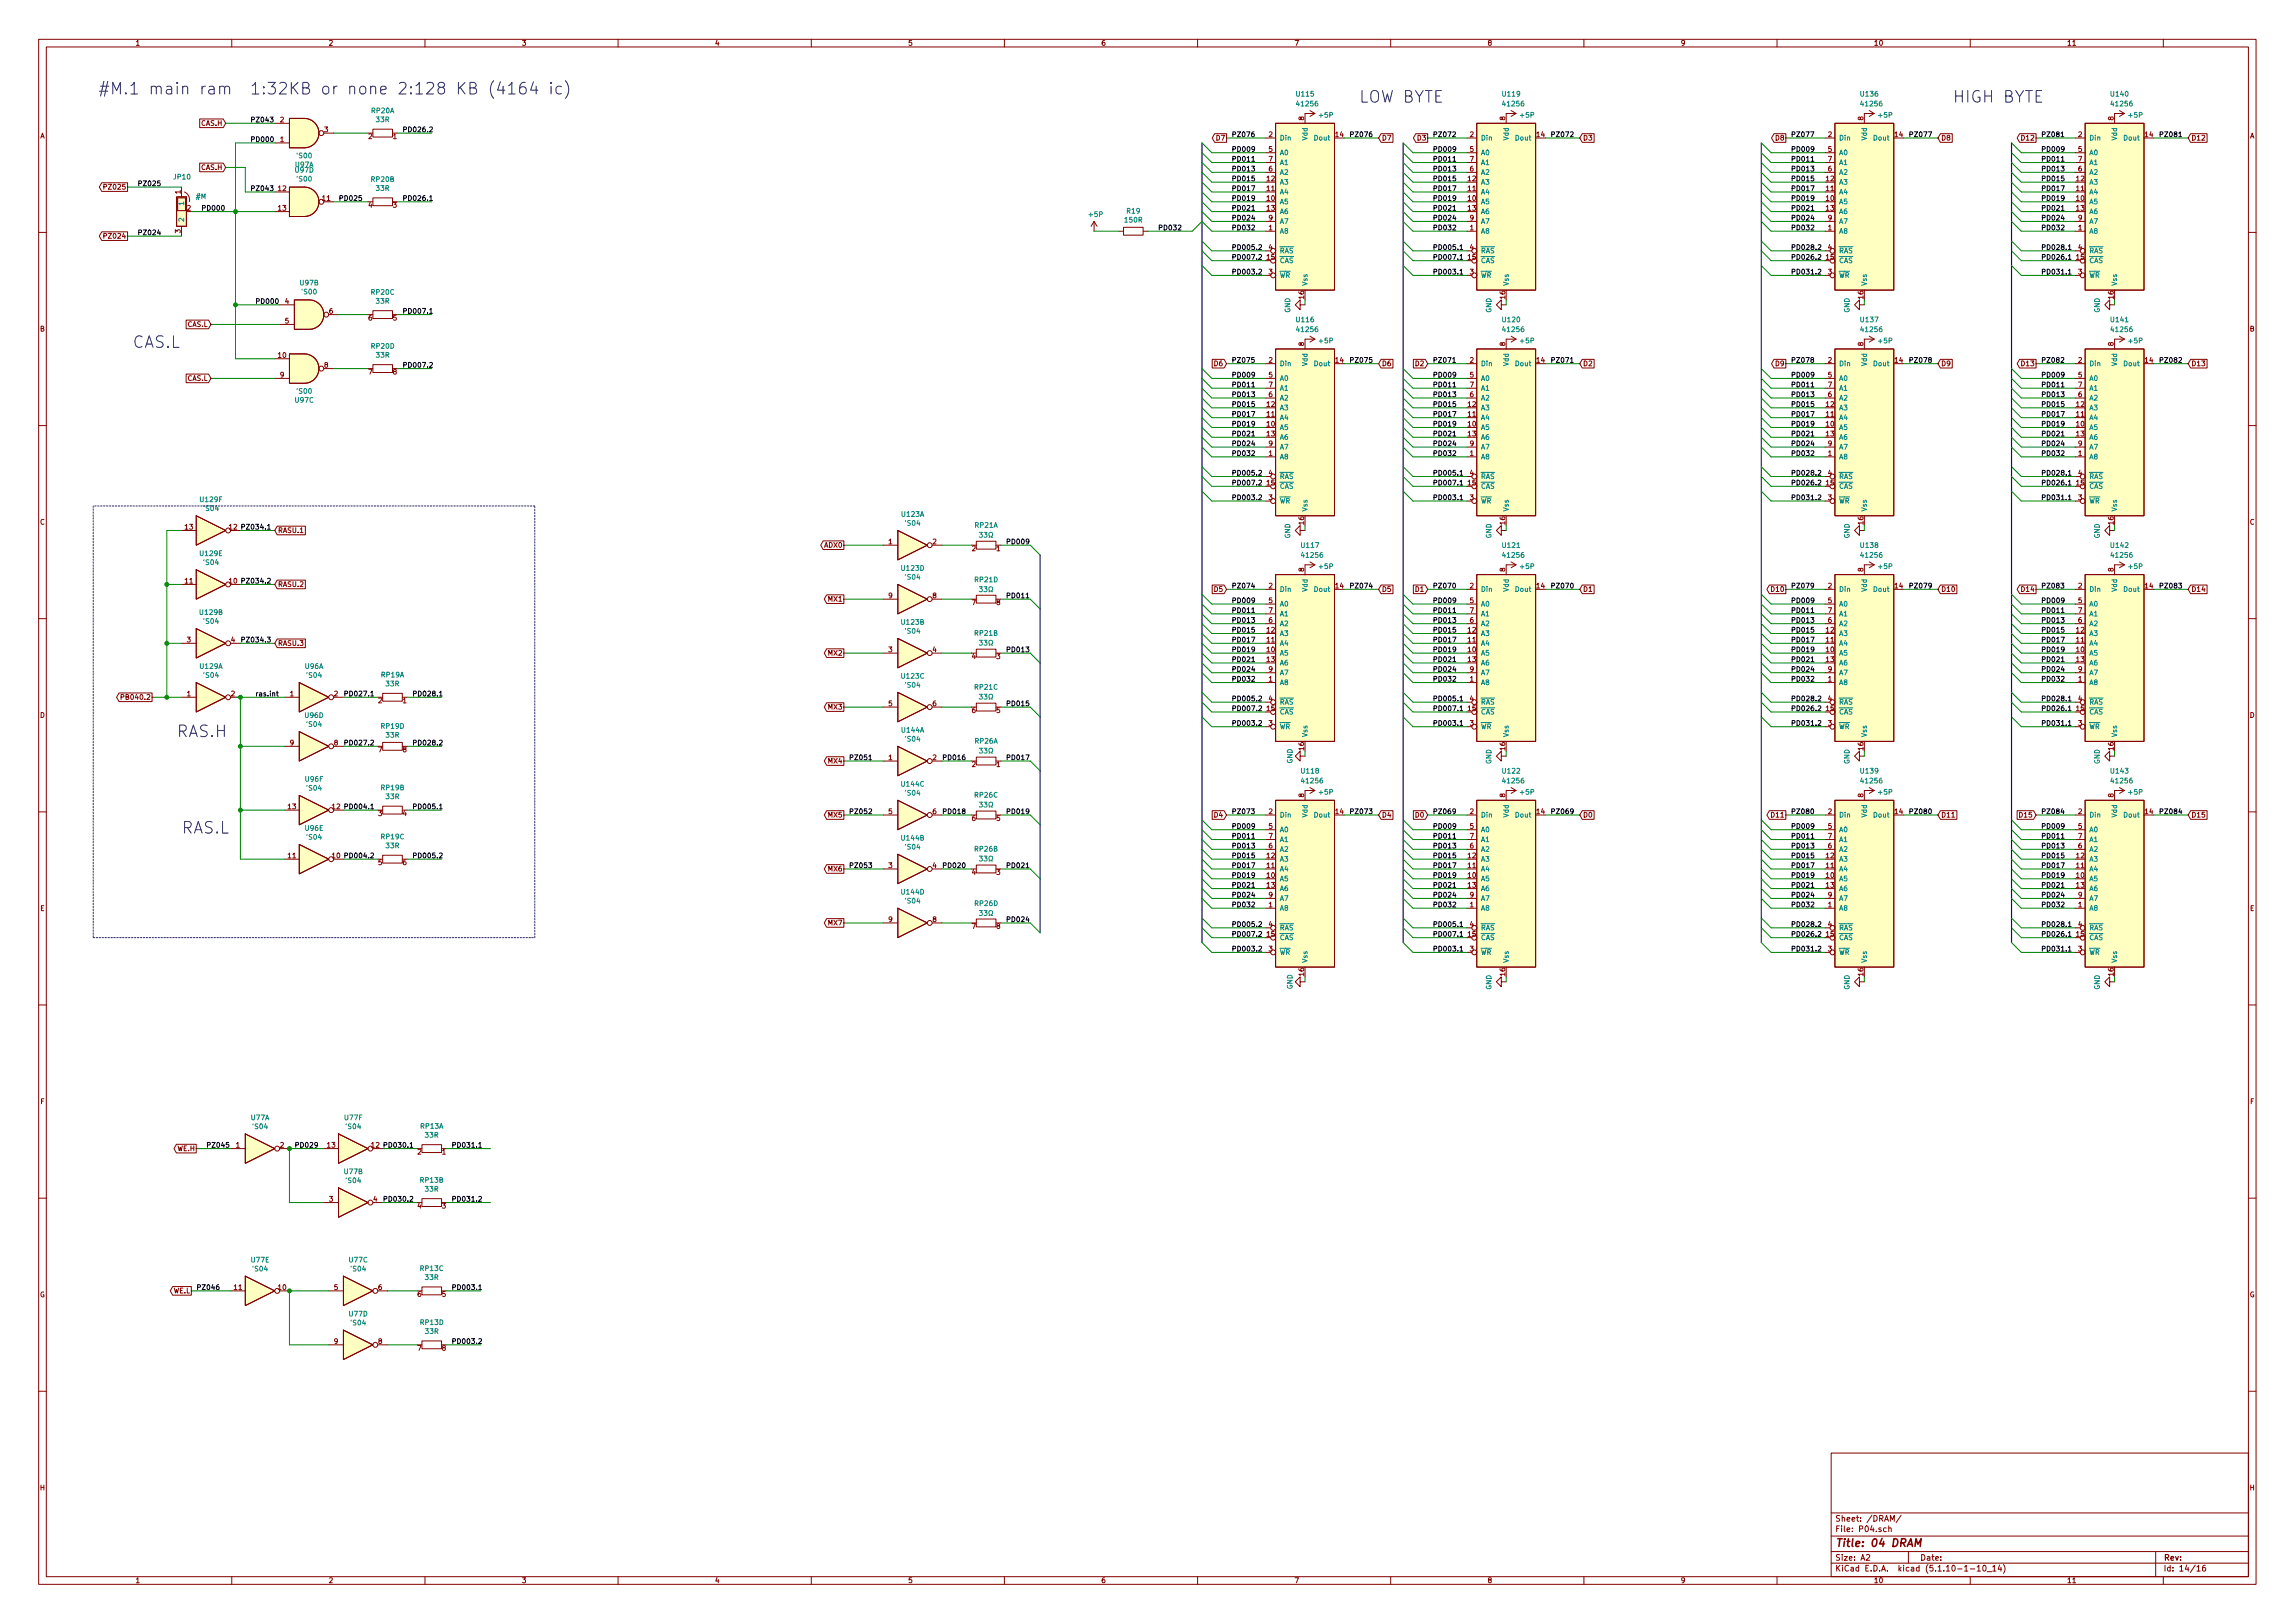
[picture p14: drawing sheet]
<svg xmlns="http://www.w3.org/2000/svg" width="594mm" height="420mm" viewBox="0 0 594 420" stroke-linecap="round" stroke-linejoin="round" font-family="sans-serif">
<defs><g id="words">
<g font-size="4.2" fill="#0000c2">
<text x="25.4" y="24.5">#M.1 main ram 1:32KB or none 2:128 KB (4164 ic)</text>
<text x="351.8" y="26.6">LOW BYTE</text>
<text x="505.5" y="26.6">HIGH BYTE</text>
<text x="34.3" y="90.1">CAS.L</text>
<text x="45.7" y="190.8">RAS.H</text>
<text x="47" y="215.8">RAS.L</text>
</g>
<text font-size="2.8" fill="#840000" x="475" y="400.4">Title: 04 DRAM</text>
<g font-size="2.1" fill="#840000">
<text x="475" y="393.9">Sheet: /DRAM/</text>
<text x="475" y="396.6">File: P04.sch</text>
<text x="475" y="406.8">KiCad E.D.A. kicad (5.1.10-1-10_14)</text>
<text x="475" y="404">Size: A2</text>
<text x="497" y="404">Date:</text>
<text x="560" y="404">Rev:</text>
<text x="560" y="406.8">Id: 14/16</text>
</g>
<g font-size="1.8" fill="#840000">
<text x="35" y="11.8">1</text>
<text x="85" y="11.8">2</text>
<text x="135" y="11.8">3</text>
<text x="185" y="11.8">4</text>
<text x="235" y="11.8">5</text>
<text x="285" y="11.8">6</text>
<text x="335" y="11.8">7</text>
<text x="385" y="11.8">8</text>
<text x="435" y="11.8">9</text>
<text x="485" y="11.8">10</text>
<text x="535" y="11.8">11</text>
<text x="10.4" y="35.8">A</text>
<text x="52.1" y="32.6">CAS.H</text>
<text x="72.5" y="31.7">2</text>
<text x="84" y="34.2">3</text>
<text x="95.4" y="36">2</text>
<text x="101.8" y="36">1</text>
<text x="328.4" y="35.5">2</text>
<text x="337.6" y="31.1" transform="rotate(-90 337.6 31.1)">8</text>
<text x="345.7" y="35.5">14</text>
<text x="380.5" y="35.5">2</text>
<text x="389.6" y="31.1" transform="rotate(-90 389.6 31.1)">8</text>
<text x="397.8" y="35.5">14</text>
<text x="473.2" y="35.5">2</text>
<text x="482.3" y="31.1" transform="rotate(-90 482.3 31.1)">8</text>
<text x="490.5" y="35.5">14</text>
<text x="538" y="35.5">2</text>
<text x="547.1" y="31.1" transform="rotate(-90 547.1 31.1)">8</text>
<text x="555.3" y="35.5">14</text>
<text x="582.4" y="35.8">A</text>
<text x="72.5" y="36.7">1</text>
<text x="315" y="36.4">D7</text>
<text x="328.4" y="39.3">5</text>
<text x="328.4" y="41.8">7</text>
<text x="357.7" y="36.4">D7</text>
<text x="367.1" y="36.4">D3</text>
<text x="380.5" y="39.3">5</text>
<text x="380.5" y="41.8">7</text>
<text x="409.7" y="36.4">D3</text>
<text x="459.8" y="36.4">D8</text>
<text x="473.2" y="39.3">5</text>
<text x="473.2" y="41.8">7</text>
<text x="502.4" y="36.4">D8</text>
<text x="523.5" y="36.4">D12</text>
<text x="538" y="39.3">5</text>
<text x="538" y="41.8">7</text>
<text x="567.2" y="36.4">D12</text>
<text x="52.1" y="44">CAS.H</text>
<text x="328" y="46.9">12</text>
<text x="328.4" y="44.4">6</text>
<text x="380" y="46.9">12</text>
<text x="380.5" y="44.4">6</text>
<text x="472.7" y="46.9">12</text>
<text x="473.2" y="44.4">6</text>
<text x="537.5" y="46.9">12</text>
<text x="538" y="44.4">6</text>
<text x="27.6" y="49.1">PZ025</text>
<text x="46.7" y="50.2" transform="rotate(-90 46.7 50.2)">1</text>
<text x="72.1" y="49.4">12</text>
<text x="83.5" y="52">11</text>
<text x="95.4" y="53.8">4</text>
<text x="101.8" y="53.8">3</text>
<text x="328" y="52">10</text>
<text x="328" y="49.4">11</text>
<text x="380" y="52">10</text>
<text x="380" y="49.4">11</text>
<text x="472.7" y="52">10</text>
<text x="472.7" y="49.4">11</text>
<text x="537.5" y="52">10</text>
<text x="537.5" y="49.4">11</text>
<text x="48.4" y="54.5">2</text>
<text x="72.1" y="54.5">13</text>
<text x="328" y="54.5">13</text>
<text x="328.4" y="59.6">1</text>
<text x="328.4" y="57.1">9</text>
<text x="380" y="54.5">13</text>
<text x="380.5" y="59.6">1</text>
<text x="380.5" y="57.1">9</text>
<text x="472.7" y="54.5">13</text>
<text x="473.2" y="59.6">1</text>
<text x="473.2" y="57.1">9</text>
<text x="537.5" y="54.5">13</text>
<text x="538" y="59.6">1</text>
<text x="538" y="57.1">9</text>
<text x="27.6" y="61.8">PZ024</text>
<text x="46.7" y="60.3" transform="rotate(-90 46.7 60.3)">3</text>
<text x="328.4" y="64.7">4</text>
<text x="380.5" y="64.7">4</text>
<text x="473.2" y="64.7">4</text>
<text x="538" y="64.7">4</text>
<text x="328" y="67.2">15</text>
<text x="328.4" y="71">3</text>
<text x="380" y="67.2">15</text>
<text x="380.5" y="71">3</text>
<text x="472.7" y="67.2">15</text>
<text x="473.2" y="71">3</text>
<text x="537.5" y="67.2">15</text>
<text x="538" y="71">3</text>
<text x="337.6" y="77.3" transform="rotate(-90 337.6 77.3)">16</text>
<text x="389.6" y="77.3" transform="rotate(-90 389.6 77.3)">16</text>
<text x="482.3" y="77.3" transform="rotate(-90 482.3 77.3)">16</text>
<text x="547.1" y="77.3" transform="rotate(-90 547.1 77.3)">16</text>
<text x="73.8" y="78.7">4</text>
<text x="73.8" y="83.7">5</text>
<text x="85.2" y="81.2">6</text>
<text x="95.4" y="83">6</text>
<text x="101.8" y="83">5</text>
<text x="10.4" y="85.8">B</text>
<text x="48.5" y="84.6">CAS.L</text>
<text x="337.6" y="89.6" transform="rotate(-90 337.6 89.6)">8</text>
<text x="389.6" y="89.6" transform="rotate(-90 389.6 89.6)">8</text>
<text x="482.3" y="89.6" transform="rotate(-90 482.3 89.6)">8</text>
<text x="547.1" y="89.6" transform="rotate(-90 547.1 89.6)">8</text>
<text x="582.4" y="85.8">B</text>
<text x="72.1" y="92.6">10</text>
<text x="84" y="95.2">8</text>
<text x="314.5" y="94.8">D6</text>
<text x="328.4" y="93.9">2</text>
<text x="345.7" y="93.9">14</text>
<text x="357.7" y="94.8">D6</text>
<text x="366.5" y="94.8">D2</text>
<text x="380.5" y="93.9">2</text>
<text x="397.8" y="93.9">14</text>
<text x="409.7" y="94.8">D2</text>
<text x="459.8" y="94.8">D9</text>
<text x="473.2" y="93.9">2</text>
<text x="490.5" y="93.9">14</text>
<text x="502.4" y="94.8">D9</text>
<text x="523.5" y="94.8">D13</text>
<text x="538" y="93.9">2</text>
<text x="555.3" y="93.9">14</text>
<text x="567.2" y="94.8">D13</text>
<text x="48.5" y="98.6">CAS.L</text>
<text x="72.5" y="97.7">9</text>
<text x="95.4" y="96.9">7</text>
<text x="101.8" y="96.9">8</text>
<text x="328.4" y="97.7">5</text>
<text x="328.4" y="100.2">7</text>
<text x="380.5" y="97.7">5</text>
<text x="380.5" y="100.2">7</text>
<text x="473.2" y="97.7">5</text>
<text x="473.2" y="100.2">7</text>
<text x="538" y="97.7">5</text>
<text x="538" y="100.2">7</text>
<text x="328" y="107.9">11</text>
<text x="328" y="105.3">12</text>
<text x="328.4" y="102.8">6</text>
<text x="380" y="107.9">11</text>
<text x="380" y="105.3">12</text>
<text x="380.5" y="102.8">6</text>
<text x="472.7" y="107.9">11</text>
<text x="472.7" y="105.3">12</text>
<text x="473.2" y="102.8">6</text>
<text x="537.5" y="107.9">11</text>
<text x="537.5" y="105.3">12</text>
<text x="538" y="102.8">6</text>
<text x="328" y="110.4">10</text>
<text x="328" y="112.9">13</text>
<text x="380" y="110.4">10</text>
<text x="380" y="112.9">13</text>
<text x="472.7" y="110.4">10</text>
<text x="472.7" y="112.9">13</text>
<text x="537.5" y="110.4">10</text>
<text x="537.5" y="112.9">13</text>
<text x="328.4" y="118">1</text>
<text x="328.4" y="115.5">9</text>
<text x="380.5" y="118">1</text>
<text x="380.5" y="115.5">9</text>
<text x="473.2" y="118">1</text>
<text x="473.2" y="115.5">9</text>
<text x="538" y="118">1</text>
<text x="538" y="115.5">9</text>
<text x="328" y="125.6">15</text>
<text x="328.4" y="123.1">4</text>
<text x="380" y="125.6">15</text>
<text x="380.5" y="123.1">4</text>
<text x="472.7" y="125.6">15</text>
<text x="473.2" y="123.1">4</text>
<text x="537.5" y="125.6">15</text>
<text x="538" y="123.1">4</text>
<text x="328.4" y="129.5">3</text>
<text x="380.5" y="129.5">3</text>
<text x="473.2" y="129.5">3</text>
<text x="538" y="129.5">3</text>
<text x="10.4" y="135.8">C</text>
<text x="47.9" y="137.1">13</text>
<text x="71.9" y="138">RASU.1</text>
<text x="337.6" y="135.8" transform="rotate(-90 337.6 135.8)">16</text>
<text x="389.6" y="135.8" transform="rotate(-90 389.6 135.8)">16</text>
<text x="482.3" y="135.8" transform="rotate(-90 482.3 135.8)">16</text>
<text x="547.1" y="135.8" transform="rotate(-90 547.1 135.8)">16</text>
<text x="582.4" y="135.8">C</text>
<text x="213.5" y="141.8">ADX0</text>
<text x="230" y="140.9">1</text>
<text x="241.5" y="140.9">2</text>
<text x="251.6" y="142.7">2</text>
<text x="258" y="142.7">1</text>
<text x="337.6" y="148" transform="rotate(-90 337.6 148)">8</text>
<text x="389.6" y="148" transform="rotate(-90 389.6 148)">8</text>
<text x="482.3" y="148" transform="rotate(-90 482.3 148)">8</text>
<text x="547.1" y="148" transform="rotate(-90 547.1 148)">8</text>
<text x="47.9" y="151">11</text>
<text x="71.9" y="151.9">RASU.2</text>
<text x="214.6" y="155.7">MX1</text>
<text x="230" y="154.9">9</text>
<text x="241.5" y="154.9">8</text>
<text x="314.5" y="153.2">D5</text>
<text x="328.4" y="152.3">2</text>
<text x="345.7" y="152.3">14</text>
<text x="357.7" y="153.2">D5</text>
<text x="366.5" y="153.2">D1</text>
<text x="380.5" y="152.3">2</text>
<text x="397.8" y="152.3">14</text>
<text x="409.7" y="153.2">D1</text>
<text x="458.8" y="153.2">D10</text>
<text x="473.2" y="152.3">2</text>
<text x="490.5" y="152.3">14</text>
<text x="502.4" y="153.2">D10</text>
<text x="523.5" y="153.2">D14</text>
<text x="538" y="152.3">2</text>
<text x="555.3" y="152.3">14</text>
<text x="567.2" y="153.2">D14</text>
<text x="251.6" y="156.6">7</text>
<text x="258" y="156.6">8</text>
<text x="328.4" y="156.1">5</text>
<text x="328.4" y="161.2">6</text>
<text x="328.4" y="158.7">7</text>
<text x="380.5" y="156.1">5</text>
<text x="380.5" y="161.2">6</text>
<text x="380.5" y="158.7">7</text>
<text x="473.2" y="156.1">5</text>
<text x="473.2" y="161.2">6</text>
<text x="473.2" y="158.7">7</text>
<text x="538" y="156.1">5</text>
<text x="538" y="161.2">6</text>
<text x="538" y="158.7">7</text>
<text x="48.4" y="166.3">3</text>
<text x="59.8" y="166.3">4</text>
<text x="71.9" y="167.2">RASU.3</text>
<text x="328" y="166.3">11</text>
<text x="328" y="163.7">12</text>
<text x="380" y="166.3">11</text>
<text x="380" y="163.7">12</text>
<text x="472.7" y="166.3">11</text>
<text x="472.7" y="163.7">12</text>
<text x="537.5" y="166.3">11</text>
<text x="537.5" y="163.7">12</text>
<text x="214.6" y="169.7">MX2</text>
<text x="230" y="168.8">3</text>
<text x="241.5" y="168.8">4</text>
<text x="251.6" y="170.6">4</text>
<text x="258" y="170.6">3</text>
<text x="328" y="168.8">10</text>
<text x="328" y="171.4">13</text>
<text x="328.4" y="173.9">9</text>
<text x="380" y="168.8">10</text>
<text x="380" y="171.4">13</text>
<text x="380.5" y="173.9">9</text>
<text x="472.7" y="168.8">10</text>
<text x="472.7" y="171.4">13</text>
<text x="473.2" y="173.9">9</text>
<text x="537.5" y="168.8">10</text>
<text x="537.5" y="171.4">13</text>
<text x="538" y="173.9">9</text>
<text x="328.4" y="176.4">1</text>
<text x="380.5" y="176.4">1</text>
<text x="473.2" y="176.4">1</text>
<text x="538" y="176.4">1</text>
<text x="10.4" y="185.8">D</text>
<text x="32.2" y="181.1">PB040.2</text>
<text x="48.4" y="180.3">1</text>
<text x="59.8" y="180.3">2</text>
<text x="75.1" y="180.3">1</text>
<text x="86.5" y="180.3">2</text>
<text x="97.9" y="182">2</text>
<text x="104.3" y="182">1</text>
<text x="214.6" y="183.7">MX3</text>
<text x="230" y="182.8">5</text>
<text x="241.5" y="182.8">6</text>
<text x="251.6" y="184.6">6</text>
<text x="258" y="184.6">5</text>
<text x="328" y="184.1">15</text>
<text x="328.4" y="181.5">4</text>
<text x="380" y="184.1">15</text>
<text x="380.5" y="181.5">4</text>
<text x="472.7" y="184.1">15</text>
<text x="473.2" y="181.5">4</text>
<text x="537.5" y="184.1">15</text>
<text x="538" y="181.5">4</text>
<text x="582.4" y="185.8">D</text>
<text x="328.4" y="187.9">3</text>
<text x="380.5" y="187.9">3</text>
<text x="473.2" y="187.9">3</text>
<text x="538" y="187.9">3</text>
<text x="75.1" y="193">9</text>
<text x="86.5" y="193">8</text>
<text x="97.9" y="194.7">7</text>
<text x="104.3" y="194.7">8</text>
<text x="214.6" y="197.7">MX4</text>
<text x="230" y="196.8">1</text>
<text x="241.5" y="196.8">2</text>
<text x="337.6" y="194.2" transform="rotate(-90 337.6 194.2)">16</text>
<text x="389.6" y="194.2" transform="rotate(-90 389.6 194.2)">16</text>
<text x="482.3" y="194.2" transform="rotate(-90 482.3 194.2)">16</text>
<text x="547.1" y="194.2" transform="rotate(-90 547.1 194.2)">16</text>
<text x="251.6" y="198.5">2</text>
<text x="258" y="198.5">1</text>
<text x="74.6" y="209.5">13</text>
<text x="337.6" y="206.4" transform="rotate(-90 337.6 206.4)">8</text>
<text x="389.6" y="206.4" transform="rotate(-90 389.6 206.4)">8</text>
<text x="482.3" y="206.4" transform="rotate(-90 482.3 206.4)">8</text>
<text x="547.1" y="206.4" transform="rotate(-90 547.1 206.4)">8</text>
<text x="97.9" y="211.2">3</text>
<text x="104.3" y="211.2">4</text>
<text x="214.6" y="211.6">MX5</text>
<text x="230" y="210.7">5</text>
<text x="241.5" y="210.7">6</text>
<text x="251.6" y="212.5">6</text>
<text x="258" y="212.5">5</text>
<text x="314.5" y="211.6">D4</text>
<text x="328.4" y="210.7">2</text>
<text x="328.4" y="214.5">5</text>
<text x="345.7" y="210.7">14</text>
<text x="357.7" y="211.6">D4</text>
<text x="366.5" y="211.6">D0</text>
<text x="380.5" y="210.7">2</text>
<text x="380.5" y="214.5">5</text>
<text x="397.8" y="210.7">14</text>
<text x="409.7" y="211.6">D0</text>
<text x="458.8" y="211.6">D11</text>
<text x="473.2" y="210.7">2</text>
<text x="473.2" y="214.5">5</text>
<text x="490.5" y="210.7">14</text>
<text x="502.4" y="211.6">D11</text>
<text x="523" y="211.6">D15</text>
<text x="538" y="210.7">2</text>
<text x="538" y="214.5">5</text>
<text x="555.3" y="210.7">14</text>
<text x="567.2" y="211.6">D15</text>
<text x="328.4" y="219.6">6</text>
<text x="328.4" y="217.1">7</text>
<text x="380.5" y="219.6">6</text>
<text x="380.5" y="217.1">7</text>
<text x="473.2" y="219.6">6</text>
<text x="473.2" y="217.1">7</text>
<text x="538" y="219.6">6</text>
<text x="538" y="217.1">7</text>
<text x="74.6" y="222.2">11</text>
<text x="97.9" y="223.9">5</text>
<text x="104.3" y="223.9">6</text>
<text x="214.6" y="225.6">MX6</text>
<text x="230" y="224.7">3</text>
<text x="241.5" y="224.7">4</text>
<text x="251.6" y="226.5">4</text>
<text x="258" y="226.5">3</text>
<text x="328" y="227.2">10</text>
<text x="328" y="224.7">11</text>
<text x="328" y="222.2">12</text>
<text x="380" y="227.2">10</text>
<text x="380" y="224.7">11</text>
<text x="380" y="222.2">12</text>
<text x="472.7" y="227.2">10</text>
<text x="472.7" y="224.7">11</text>
<text x="472.7" y="222.2">12</text>
<text x="537.5" y="227.2">10</text>
<text x="537.5" y="224.7">11</text>
<text x="537.5" y="222.2">12</text>
<text x="328" y="229.8">13</text>
<text x="328.4" y="232.3">9</text>
<text x="380" y="229.8">13</text>
<text x="380.5" y="232.3">9</text>
<text x="472.7" y="229.8">13</text>
<text x="473.2" y="232.3">9</text>
<text x="537.5" y="229.8">13</text>
<text x="538" y="232.3">9</text>
<text x="10.4" y="235.8">E</text>
<text x="214.6" y="239.6">MX7</text>
<text x="230" y="238.7">9</text>
<text x="241.5" y="238.7">8</text>
<text x="328.4" y="234.9">1</text>
<text x="328.4" y="239.9">4</text>
<text x="380.5" y="234.9">1</text>
<text x="380.5" y="239.9">4</text>
<text x="473.2" y="234.9">1</text>
<text x="473.2" y="239.9">4</text>
<text x="538" y="234.9">1</text>
<text x="538" y="239.9">4</text>
<text x="582.4" y="235.8">E</text>
<text x="251.6" y="240.5">7</text>
<text x="258" y="240.5">8</text>
<text x="328" y="242.5">15</text>
<text x="380" y="242.5">15</text>
<text x="472.7" y="242.5">15</text>
<text x="537.5" y="242.5">15</text>
<text x="328.4" y="246.3">3</text>
<text x="380.5" y="246.3">3</text>
<text x="473.2" y="246.3">3</text>
<text x="538" y="246.3">3</text>
<text x="337.6" y="252.6" transform="rotate(-90 337.6 252.6)">16</text>
<text x="389.6" y="252.6" transform="rotate(-90 389.6 252.6)">16</text>
<text x="482.3" y="252.6" transform="rotate(-90 482.3 252.6)">16</text>
<text x="547.1" y="252.6" transform="rotate(-90 547.1 252.6)">16</text>
<text x="10.5" y="285.8">F</text>
<text x="582.5" y="285.8">F</text>
<text x="45.9" y="298">WE.H</text>
<text x="61.1" y="297.1">1</text>
<text x="72.5" y="297.1">2</text>
<text x="84.8" y="297.1">13</text>
<text x="108.1" y="298.9">2</text>
<text x="114.5" y="298.9">1</text>
<text x="85.2" y="311.1">3</text>
<text x="96.7" y="311.1">4</text>
<text x="108.1" y="312.8">4</text>
<text x="114.5" y="312.8">3</text>
<text x="10.3" y="335.8">G</text>
<text x="44.9" y="334.8">WE.L</text>
<text x="60.6" y="333.9">11</text>
<text x="72.1" y="333.9">10</text>
<text x="86.5" y="333.9">5</text>
<text x="97.9" y="333.9">6</text>
<text x="108.1" y="335.7">6</text>
<text x="114.5" y="335.7">5</text>
<text x="582.3" y="335.8">G</text>
<text x="86.5" y="347.9">9</text>
<text x="97.9" y="347.9">8</text>
<text x="108.1" y="349.7">7</text>
<text x="114.5" y="349.7">8</text>
<text x="10.4" y="385.8">H</text>
<text x="582.4" y="385.8">H</text>
<text x="35" y="409.8">1</text>
<text x="85" y="409.8">2</text>
<text x="135" y="409.8">3</text>
<text x="185" y="409.8">4</text>
<text x="235" y="409.8">5</text>
<text x="285" y="409.8">6</text>
<text x="335" y="409.8">7</text>
<text x="385" y="409.8">8</text>
<text x="435" y="409.8">9</text>
<text x="485" y="409.8">10</text>
<text x="535" y="409.8">11</text>
</g>
<g font-size="1.8" fill="#008484">
<text x="96.2" y="29.3">RP20A</text>
<text x="335.7" y="25">U115</text>
<text x="335.9" y="27.5">41256</text>
<text x="389.1" y="25">U119</text>
<text x="389.3" y="27.5">41256</text>
<text x="481.8" y="25">U136</text>
<text x="482" y="27.5">41256</text>
<text x="546.5" y="25">U140</text>
<text x="546.7" y="27.5">41256</text>
<text x="97.4" y="31.6">33R</text>
<text x="341.6" y="30.4">+5P</text>
<text x="393.6" y="30.4">+5P</text>
<text x="486.4" y="30.4">+5P</text>
<text x="551.1" y="30.4">+5P</text>
<text x="77" y="41">'S00</text>
<text x="331.2" y="36.4">Din</text>
<text x="331.2" y="40.2">A0</text>
<text x="338.5" y="36.3" transform="rotate(-90 338.5 36.3)">Vdd</text>
<text x="340.4" y="36.4">Dout</text>
<text x="383.3" y="36.4">Din</text>
<text x="383.3" y="40.2">A0</text>
<text x="390.5" y="36.3" transform="rotate(-90 390.5 36.3)">Vdd</text>
<text x="392.5" y="36.4">Dout</text>
<text x="476" y="36.4">Din</text>
<text x="476" y="40.2">A0</text>
<text x="483.2" y="36.3" transform="rotate(-90 483.2 36.3)">Vdd</text>
<text x="485.2" y="36.4">Dout</text>
<text x="540.8" y="36.4">Din</text>
<text x="540.8" y="40.2">A0</text>
<text x="548" y="36.3" transform="rotate(-90 548 36.3)">Vdd</text>
<text x="549.9" y="36.4">Dout</text>
<text x="45.1" y="46.4">JP10</text>
<text x="76.5" y="44.7">U97D</text>
<text x="76.5" y="43.3">U97A</text>
<text x="77" y="47">'S00</text>
<text x="96.2" y="47.1">RP20B</text>
<text x="331.2" y="47.8">A3</text>
<text x="331.2" y="45.3">A2</text>
<text x="331.2" y="42.7">A1</text>
<text x="383.3" y="47.8">A3</text>
<text x="383.3" y="45.3">A2</text>
<text x="383.3" y="42.7">A1</text>
<text x="476" y="47.8">A3</text>
<text x="476" y="45.3">A2</text>
<text x="476" y="42.7">A1</text>
<text x="540.8" y="47.8">A3</text>
<text x="540.8" y="45.3">A2</text>
<text x="540.8" y="42.7">A1</text>
<text x="47.6" y="53" transform="rotate(-90 47.6 53)">1</text>
<text x="50.8" y="51.5">#M</text>
<text x="97.4" y="49.4">33R</text>
<text x="331.2" y="52.9">A5</text>
<text x="331.2" y="50.3">A4</text>
<text x="383.3" y="52.9">A5</text>
<text x="383.3" y="50.3">A4</text>
<text x="476" y="52.9">A5</text>
<text x="476" y="50.3">A4</text>
<text x="540.8" y="52.9">A5</text>
<text x="540.8" y="50.3">A4</text>
<text x="47.6" y="57.6" transform="rotate(-90 47.6 57.6)">2</text>
<text x="282" y="56.2">+5P</text>
<text x="291.3" y="57.6">150R</text>
<text x="291.7" y="55.3">R19</text>
<text x="331.2" y="55.4">A6</text>
<text x="331.2" y="58">A7</text>
<text x="383.3" y="55.4">A6</text>
<text x="383.3" y="58">A7</text>
<text x="476" y="55.4">A6</text>
<text x="476" y="58">A7</text>
<text x="540.8" y="55.4">A6</text>
<text x="540.8" y="58">A7</text>
<text x="331.2" y="60.5">A8</text>
<text x="331.2" y="65.6">RAS</text>
<text x="383.3" y="60.5">A8</text>
<text x="383.3" y="65.6">RAS</text>
<text x="476" y="60.5">A8</text>
<text x="476" y="65.6">RAS</text>
<text x="540.8" y="60.5">A8</text>
<text x="540.8" y="65.6">RAS</text>
<text x="331.2" y="68.1">CAS</text>
<text x="331.2" y="71.9">WR</text>
<text x="383.3" y="68.1">CAS</text>
<text x="383.3" y="71.9">WR</text>
<text x="476" y="68.1">CAS</text>
<text x="476" y="71.9">WR</text>
<text x="540.8" y="68.1">CAS</text>
<text x="540.8" y="71.9">WR</text>
<text x="77.7" y="73.9">U97B</text>
<text x="78.2" y="76.2">'S00</text>
<text x="96.2" y="76.3">RP20C</text>
<text x="338.5" y="74.1" transform="rotate(-90 338.5 74.1)">Vss</text>
<text x="390.5" y="74.1" transform="rotate(-90 390.5 74.1)">Vss</text>
<text x="483.2" y="74.1" transform="rotate(-90 483.2 74.1)">Vss</text>
<text x="548" y="74.1" transform="rotate(-90 548 74.1)">Vss</text>
<text x="97.4" y="78.6">33R</text>
<text x="334" y="81" transform="rotate(-90 334 81)">GND</text>
<text x="335.7" y="83.4">U116</text>
<text x="386.1" y="81" transform="rotate(-90 386.1 81)">GND</text>
<text x="389.1" y="83.4">U120</text>
<text x="478.8" y="81" transform="rotate(-90 478.8 81)">GND</text>
<text x="481.8" y="83.4">U137</text>
<text x="543.5" y="81" transform="rotate(-90 543.5 81)">GND</text>
<text x="546.5" y="83.4">U141</text>
<text x="335.9" y="85.9">41256</text>
<text x="341.6" y="88.9">+5P</text>
<text x="389.3" y="85.9">41256</text>
<text x="393.6" y="88.9">+5P</text>
<text x="482" y="85.9">41256</text>
<text x="486.4" y="88.9">+5P</text>
<text x="546.7" y="85.9">41256</text>
<text x="551.1" y="88.9">+5P</text>
<text x="96.2" y="90.3">RP20D</text>
<text x="97.4" y="92.6">33R</text>
<text x="331.2" y="94.8">Din</text>
<text x="338.5" y="94.7" transform="rotate(-90 338.5 94.7)">Vdd</text>
<text x="340.4" y="94.8">Dout</text>
<text x="383.3" y="94.8">Din</text>
<text x="390.5" y="94.7" transform="rotate(-90 390.5 94.7)">Vdd</text>
<text x="392.5" y="94.8">Dout</text>
<text x="476" y="94.8">Din</text>
<text x="483.2" y="94.7" transform="rotate(-90 483.2 94.7)">Vdd</text>
<text x="485.2" y="94.8">Dout</text>
<text x="540.8" y="94.8">Din</text>
<text x="548" y="94.7" transform="rotate(-90 548 94.7)">Vdd</text>
<text x="549.9" y="94.8">Dout</text>
<text x="77" y="101.9">'S00</text>
<text x="331.2" y="98.6">A0</text>
<text x="331.2" y="101.1">A1</text>
<text x="383.3" y="98.6">A0</text>
<text x="383.3" y="101.1">A1</text>
<text x="476" y="98.6">A0</text>
<text x="476" y="101.1">A1</text>
<text x="540.8" y="98.6">A0</text>
<text x="540.8" y="101.1">A1</text>
<text x="76.5" y="104.2">U97C</text>
<text x="331.2" y="106.2">A3</text>
<text x="331.2" y="103.7">A2</text>
<text x="383.3" y="106.2">A3</text>
<text x="383.3" y="103.7">A2</text>
<text x="476" y="106.2">A3</text>
<text x="476" y="103.7">A2</text>
<text x="540.8" y="106.2">A3</text>
<text x="540.8" y="103.7">A2</text>
<text x="331.2" y="111.3">A5</text>
<text x="331.2" y="108.8">A4</text>
<text x="331.2" y="113.8">A6</text>
<text x="383.3" y="111.3">A5</text>
<text x="383.3" y="108.8">A4</text>
<text x="383.3" y="113.8">A6</text>
<text x="476" y="111.3">A5</text>
<text x="476" y="108.8">A4</text>
<text x="476" y="113.8">A6</text>
<text x="540.8" y="111.3">A5</text>
<text x="540.8" y="108.8">A4</text>
<text x="540.8" y="113.8">A6</text>
<text x="331.2" y="118.9">A8</text>
<text x="331.2" y="116.4">A7</text>
<text x="383.3" y="118.9">A8</text>
<text x="383.3" y="116.4">A7</text>
<text x="476" y="118.9">A8</text>
<text x="476" y="116.4">A7</text>
<text x="540.8" y="118.9">A8</text>
<text x="540.8" y="116.4">A7</text>
<text x="331.2" y="124">RAS</text>
<text x="383.3" y="124">RAS</text>
<text x="476" y="124">RAS</text>
<text x="540.8" y="124">RAS</text>
<text x="52" y="130">U129F</text>
<text x="331.2" y="126.5">CAS</text>
<text x="331.2" y="130.3">WR</text>
<text x="383.3" y="126.5">CAS</text>
<text x="383.3" y="130.3">WR</text>
<text x="476" y="126.5">CAS</text>
<text x="476" y="130.3">WR</text>
<text x="540.8" y="126.5">CAS</text>
<text x="540.8" y="130.3">WR</text>
<text x="52.8" y="132.3">'S04</text>
<text x="233.5" y="133.8">U123A</text>
<text x="234.4" y="136.1">'S04</text>
<text x="252.4" y="136.6">RP21A</text>
<text x="338.5" y="132.5" transform="rotate(-90 338.5 132.5)">Vss</text>
<text x="390.5" y="132.5" transform="rotate(-90 390.5 132.5)">Vss</text>
<text x="483.2" y="132.5" transform="rotate(-90 483.2 132.5)">Vss</text>
<text x="548" y="132.5" transform="rotate(-90 548 132.5)">Vss</text>
<text x="51.9" y="143.9">U129E</text>
<text x="334" y="139.4" transform="rotate(-90 334 139.4)">GND</text>
<text x="337" y="141.8">U117</text>
<text x="386.1" y="139.4" transform="rotate(-90 386.1 139.4)">GND</text>
<text x="389.1" y="141.8">U121</text>
<text x="478.8" y="139.4" transform="rotate(-90 478.8 139.4)">GND</text>
<text x="481.8" y="141.8">U138</text>
<text x="543.5" y="139.4" transform="rotate(-90 543.5 139.4)">GND</text>
<text x="546.5" y="141.8">U142</text>
<text x="52.8" y="146.2">'S04</text>
<text x="233.5" y="147.7">U123D</text>
<text x="337.2" y="144.4">41256</text>
<text x="341.6" y="147.3">+5P</text>
<text x="389.3" y="144.4">41256</text>
<text x="393.6" y="147.3">+5P</text>
<text x="482" y="144.4">41256</text>
<text x="486.4" y="147.3">+5P</text>
<text x="546.7" y="144.4">41256</text>
<text x="551.1" y="147.3">+5P</text>
<text x="234.4" y="150.1">'S04</text>
<text x="252.4" y="150.7">RP21D</text>
<text x="331.2" y="153.2">Din</text>
<text x="338.5" y="153.1" transform="rotate(-90 338.5 153.1)">Vdd</text>
<text x="340.4" y="153.2">Dout</text>
<text x="383.3" y="153.2">Din</text>
<text x="390.5" y="153.1" transform="rotate(-90 390.5 153.1)">Vdd</text>
<text x="392.5" y="153.2">Dout</text>
<text x="476" y="153.2">Din</text>
<text x="483.2" y="153.1" transform="rotate(-90 483.2 153.1)">Vdd</text>
<text x="485.2" y="153.2">Dout</text>
<text x="540.8" y="153.2">Din</text>
<text x="548" y="153.1" transform="rotate(-90 548 153.1)">Vdd</text>
<text x="549.9" y="153.2">Dout</text>
<text x="51.9" y="159.2">U129B</text>
<text x="52.8" y="161.5">'S04</text>
<text x="233.5" y="161.7">U123B</text>
<text x="331.2" y="157">A0</text>
<text x="331.2" y="159.6">A1</text>
<text x="383.3" y="157">A0</text>
<text x="383.3" y="159.6">A1</text>
<text x="476" y="157">A0</text>
<text x="476" y="159.6">A1</text>
<text x="540.8" y="157">A0</text>
<text x="540.8" y="159.6">A1</text>
<text x="234.4" y="164">'S04</text>
<text x="252.4" y="164.6">RP21B</text>
<text x="331.2" y="167.2">A4</text>
<text x="331.2" y="164.6">A3</text>
<text x="331.2" y="162.1">A2</text>
<text x="383.3" y="167.2">A4</text>
<text x="383.3" y="164.6">A3</text>
<text x="383.3" y="162.1">A2</text>
<text x="476" y="167.2">A4</text>
<text x="476" y="164.6">A3</text>
<text x="476" y="162.1">A2</text>
<text x="540.8" y="167.2">A4</text>
<text x="540.8" y="164.6">A3</text>
<text x="540.8" y="162.1">A2</text>
<text x="51.9" y="173.1">U129A</text>
<text x="79" y="173.1">U96A</text>
<text x="331.2" y="169.7">A5</text>
<text x="331.2" y="172.3">A6</text>
<text x="383.3" y="169.7">A5</text>
<text x="383.3" y="172.3">A6</text>
<text x="476" y="169.7">A5</text>
<text x="476" y="172.3">A6</text>
<text x="540.8" y="169.7">A5</text>
<text x="540.8" y="172.3">A6</text>
<text x="52.8" y="175.5">'S04</text>
<text x="79.5" y="175.5">'S04</text>
<text x="98.8" y="175.4">RP19A</text>
<text x="99.9" y="177.7">33R</text>
<text x="233.5" y="175.7">U123C</text>
<text x="234.4" y="178">'S04</text>
<text x="252.4" y="178.5">RP21C</text>
<text x="331.2" y="177.3">A8</text>
<text x="331.2" y="174.8">A7</text>
<text x="383.3" y="177.3">A8</text>
<text x="383.3" y="174.8">A7</text>
<text x="476" y="177.3">A8</text>
<text x="476" y="174.8">A7</text>
<text x="540.8" y="177.3">A8</text>
<text x="540.8" y="174.8">A7</text>
<text x="79" y="185.8">U96D</text>
<text x="331.2" y="185">CAS</text>
<text x="331.2" y="182.4">RAS</text>
<text x="383.3" y="185">CAS</text>
<text x="383.3" y="182.4">RAS</text>
<text x="476" y="185">CAS</text>
<text x="476" y="182.4">RAS</text>
<text x="540.8" y="185">CAS</text>
<text x="540.8" y="182.4">RAS</text>
<text x="79.5" y="188.2">'S04</text>
<text x="98.8" y="188.6">RP19D</text>
<text x="100" y="190.9">33R</text>
<text x="233.5" y="189.7">U144A</text>
<text x="234.4" y="192">'S04</text>
<text x="331.2" y="188.8">WR</text>
<text x="338.5" y="190.9" transform="rotate(-90 338.5 190.9)">Vss</text>
<text x="383.3" y="188.8">WR</text>
<text x="390.5" y="190.9" transform="rotate(-90 390.5 190.9)">Vss</text>
<text x="476" y="188.8">WR</text>
<text x="483.2" y="190.9" transform="rotate(-90 483.2 190.9)">Vss</text>
<text x="540.8" y="188.8">WR</text>
<text x="548" y="190.9" transform="rotate(-90 548 190.9)">Vss</text>
<text x="252.4" y="192.5">RP26A</text>
<text x="334.6" y="197.7" transform="rotate(-90 334.6 197.7)">GND</text>
<text x="386.1" y="197.8" transform="rotate(-90 386.1 197.8)">GND</text>
<text x="478.8" y="197.8" transform="rotate(-90 478.8 197.8)">GND</text>
<text x="543.5" y="197.8" transform="rotate(-90 543.5 197.8)">GND</text>
<text x="79.1" y="202.4">U96F</text>
<text x="233.5" y="203.6">U144C</text>
<text x="337" y="200.2">U118</text>
<text x="337.2" y="202.8">41256</text>
<text x="389.1" y="200.2">U122</text>
<text x="389.3" y="202.8">41256</text>
<text x="481.8" y="200.2">U139</text>
<text x="482" y="202.8">41256</text>
<text x="546.5" y="200.2">U143</text>
<text x="546.7" y="202.8">41256</text>
<text x="79.5" y="204.7">'S04</text>
<text x="98.8" y="204.6">RP19B</text>
<text x="100" y="206.9">33R</text>
<text x="234.4" y="205.9">'S04</text>
<text x="252.4" y="206.5">RP26C</text>
<text x="341.6" y="205.7">+5P</text>
<text x="393.6" y="205.7">+5P</text>
<text x="486.4" y="205.7">+5P</text>
<text x="551.1" y="205.7">+5P</text>
<text x="79.1" y="215.1">U96E</text>
<text x="331.2" y="211.6">Din</text>
<text x="331.2" y="215.4">A0</text>
<text x="338.5" y="211.5" transform="rotate(-90 338.5 211.5)">Vdd</text>
<text x="340.4" y="211.6">Dout</text>
<text x="383.3" y="211.6">Din</text>
<text x="383.3" y="215.4">A0</text>
<text x="390.5" y="211.5" transform="rotate(-90 390.5 211.5)">Vdd</text>
<text x="392.5" y="211.6">Dout</text>
<text x="476" y="211.6">Din</text>
<text x="476" y="215.4">A0</text>
<text x="483.2" y="211.5" transform="rotate(-90 483.2 211.5)">Vdd</text>
<text x="485.2" y="211.6">Dout</text>
<text x="540.8" y="211.6">Din</text>
<text x="540.8" y="215.4">A0</text>
<text x="548" y="211.5" transform="rotate(-90 548 211.5)">Vdd</text>
<text x="549.9" y="211.6">Dout</text>
<text x="79.5" y="217.4">'S04</text>
<text x="98.8" y="217.3">RP19C</text>
<text x="100" y="219.6">33R</text>
<text x="233.5" y="217.6">U144B</text>
<text x="234.4" y="219.9">'S04</text>
<text x="252.4" y="220.4">RP26B</text>
<text x="331.2" y="220.5">A2</text>
<text x="331.2" y="218">A1</text>
<text x="383.3" y="220.5">A2</text>
<text x="383.3" y="218">A1</text>
<text x="476" y="220.5">A2</text>
<text x="476" y="218">A1</text>
<text x="540.8" y="220.5">A2</text>
<text x="540.8" y="218">A1</text>
<text x="331.2" y="225.6">A4</text>
<text x="331.2" y="223.1">A3</text>
<text x="383.3" y="225.6">A4</text>
<text x="383.3" y="223.1">A3</text>
<text x="476" y="225.6">A4</text>
<text x="476" y="223.1">A3</text>
<text x="540.8" y="225.6">A4</text>
<text x="540.8" y="223.1">A3</text>
<text x="233.5" y="231.6">U144D</text>
<text x="234.4" y="233.9">'S04</text>
<text x="331.2" y="228.1">A5</text>
<text x="331.2" y="230.7">A6</text>
<text x="331.2" y="233.2">A7</text>
<text x="383.3" y="228.1">A5</text>
<text x="383.3" y="230.7">A6</text>
<text x="383.3" y="233.2">A7</text>
<text x="476" y="228.1">A5</text>
<text x="476" y="230.7">A6</text>
<text x="476" y="233.2">A7</text>
<text x="540.8" y="228.1">A5</text>
<text x="540.8" y="230.7">A6</text>
<text x="540.8" y="233.2">A7</text>
<text x="252.4" y="234.5">RP26D</text>
<text x="331.2" y="235.8">A8</text>
<text x="383.3" y="235.8">A8</text>
<text x="476" y="235.8">A8</text>
<text x="540.8" y="235.8">A8</text>
<text x="331.2" y="243.4">CAS</text>
<text x="331.2" y="240.8">RAS</text>
<text x="383.3" y="243.4">CAS</text>
<text x="383.3" y="240.8">RAS</text>
<text x="476" y="243.4">CAS</text>
<text x="476" y="240.8">RAS</text>
<text x="540.8" y="243.4">CAS</text>
<text x="540.8" y="240.8">RAS</text>
<text x="331.2" y="247.2">WR</text>
<text x="338.5" y="249.3" transform="rotate(-90 338.5 249.3)">Vss</text>
<text x="383.3" y="247.2">WR</text>
<text x="390.5" y="249.3" transform="rotate(-90 390.5 249.3)">Vss</text>
<text x="476" y="247.2">WR</text>
<text x="483.2" y="249.3" transform="rotate(-90 483.2 249.3)">Vss</text>
<text x="540.8" y="247.2">WR</text>
<text x="548" y="249.3" transform="rotate(-90 548 249.3)">Vss</text>
<text x="334.6" y="256.1" transform="rotate(-90 334.6 256.1)">GND</text>
<text x="386.1" y="256.3" transform="rotate(-90 386.1 256.3)">GND</text>
<text x="478.8" y="256.3" transform="rotate(-90 478.8 256.3)">GND</text>
<text x="543.5" y="256.3" transform="rotate(-90 543.5 256.3)">GND</text>
<text x="65" y="290">U77A</text>
<text x="65.5" y="292.3">'S04</text>
<text x="89.3" y="290">U77F</text>
<text x="89.7" y="292.3">'S04</text>
<text x="108.9" y="292.2">RP13A</text>
<text x="110.1" y="294.5">33R</text>
<text x="89.2" y="304">U77B</text>
<text x="89.7" y="306.3">'S04</text>
<text x="108.9" y="306.2">RP13B</text>
<text x="110.1" y="308.5">33R</text>
<text x="65.1" y="326.8">U77E</text>
<text x="65.5" y="329.1">'S04</text>
<text x="90.4" y="326.8">U77C</text>
<text x="90.9" y="329.1">'S04</text>
<text x="108.9" y="329">RP13C</text>
<text x="110.1" y="331.3">33R</text>
<text x="90.4" y="340.8">U77D</text>
<text x="90.9" y="343.1">'S04</text>
<text x="108.9" y="343">RP13D</text>
<text x="110.1" y="345.3">33R</text>
</g>
<g font-size="1.8">
<text x="64.8" y="31.7">PZ043</text>
<text x="104.1" y="34.2">PD026.2</text>
<text x="318.8" y="35.5">PZ076</text>
<text x="349.2" y="35.5">PZ076</text>
<text x="370.8" y="35.5">PZ072</text>
<text x="401.3" y="35.5">PZ072</text>
<text x="463.5" y="35.5">PZ077</text>
<text x="494" y="35.5">PZ077</text>
<text x="528.3" y="35.5">PZ081</text>
<text x="558.8" y="35.5">PZ081</text>
<text x="64.8" y="36.7">PD000</text>
<text x="318.8" y="41.8">PD011</text>
<text x="318.8" y="39.3">PD009</text>
<text x="370.8" y="41.8">PD011</text>
<text x="370.8" y="39.3">PD009</text>
<text x="463.5" y="41.8">PD011</text>
<text x="463.5" y="39.3">PD009</text>
<text x="528.3" y="41.8">PD011</text>
<text x="528.3" y="39.3">PD009</text>
<text x="318.8" y="46.9">PD015</text>
<text x="318.8" y="44.4">PD013</text>
<text x="370.8" y="46.9">PD015</text>
<text x="370.8" y="44.4">PD013</text>
<text x="463.5" y="46.9">PD015</text>
<text x="463.5" y="44.4">PD013</text>
<text x="528.3" y="46.9">PD015</text>
<text x="528.3" y="44.4">PD013</text>
<text x="35.6" y="48.2">PZ025</text>
<text x="64.8" y="49.4">PZ043</text>
<text x="87.6" y="52">PD025</text>
<text x="104.1" y="52">PD026.1</text>
<text x="318.8" y="52">PD019</text>
<text x="318.8" y="49.4">PD017</text>
<text x="370.8" y="52">PD019</text>
<text x="370.8" y="49.4">PD017</text>
<text x="463.5" y="52">PD019</text>
<text x="463.5" y="49.4">PD017</text>
<text x="528.3" y="52">PD019</text>
<text x="528.3" y="49.4">PD017</text>
<text x="52.1" y="54.5">PD000</text>
<text x="299.7" y="59.6">PD032</text>
<text x="318.8" y="57.1">PD024</text>
<text x="318.8" y="54.5">PD021</text>
<text x="318.8" y="59.6">PD032</text>
<text x="370.8" y="57.1">PD024</text>
<text x="370.8" y="54.5">PD021</text>
<text x="370.8" y="59.6">PD032</text>
<text x="463.5" y="59.6">PD032</text>
<text x="463.5" y="57.1">PD024</text>
<text x="463.5" y="54.5">PD021</text>
<text x="528.3" y="59.6">PD032</text>
<text x="528.3" y="57.1">PD024</text>
<text x="528.3" y="54.5">PD021</text>
<text x="35.6" y="60.9">PZ024</text>
<text x="318.8" y="64.7">PD005.2</text>
<text x="370.8" y="64.7">PD005.1</text>
<text x="463.5" y="64.7">PD028.2</text>
<text x="528.3" y="64.7">PD028.1</text>
<text x="318.8" y="71">PD003.2</text>
<text x="318.8" y="67.2">PD007.2</text>
<text x="370.8" y="67.2">PD007.1</text>
<text x="370.8" y="71">PD003.1</text>
<text x="463.5" y="67.2">PD026.2</text>
<text x="463.5" y="71">PD031.2</text>
<text x="528.3" y="67.2">PD026.1</text>
<text x="528.3" y="71">PD031.1</text>
<text x="66" y="78.7">PD000</text>
<text x="104.1" y="81.2">PD007.1</text>
<text x="104.1" y="95.2">PD007.2</text>
<text x="318.8" y="93.9">PZ075</text>
<text x="349.2" y="93.9">PZ075</text>
<text x="370.8" y="93.9">PZ071</text>
<text x="401.3" y="93.9">PZ071</text>
<text x="463.5" y="93.9">PZ078</text>
<text x="494" y="93.9">PZ078</text>
<text x="528.3" y="93.9">PZ082</text>
<text x="558.8" y="93.9">PZ082</text>
<text x="318.8" y="100.2">PD011</text>
<text x="318.8" y="97.7">PD009</text>
<text x="370.8" y="100.2">PD011</text>
<text x="370.8" y="97.7">PD009</text>
<text x="463.5" y="100.2">PD011</text>
<text x="463.5" y="97.7">PD009</text>
<text x="528.3" y="100.2">PD011</text>
<text x="528.3" y="97.7">PD009</text>
<text x="318.8" y="107.9">PD017</text>
<text x="318.8" y="105.3">PD015</text>
<text x="318.8" y="102.8">PD013</text>
<text x="370.8" y="107.9">PD017</text>
<text x="370.8" y="105.3">PD015</text>
<text x="370.8" y="102.8">PD013</text>
<text x="463.5" y="107.9">PD017</text>
<text x="463.5" y="105.3">PD015</text>
<text x="463.5" y="102.8">PD013</text>
<text x="528.3" y="107.9">PD017</text>
<text x="528.3" y="105.3">PD015</text>
<text x="528.3" y="102.8">PD013</text>
<text x="318.8" y="112.9">PD021</text>
<text x="318.8" y="110.4">PD019</text>
<text x="370.8" y="112.9">PD021</text>
<text x="370.8" y="110.4">PD019</text>
<text x="463.5" y="112.9">PD021</text>
<text x="463.5" y="110.4">PD019</text>
<text x="528.3" y="112.9">PD021</text>
<text x="528.3" y="110.4">PD019</text>
<text x="318.8" y="115.5">PD024</text>
<text x="318.8" y="118">PD032</text>
<text x="370.8" y="115.5">PD024</text>
<text x="370.8" y="118">PD032</text>
<text x="463.5" y="118">PD032</text>
<text x="463.5" y="115.5">PD024</text>
<text x="528.3" y="115.5">PD024</text>
<text x="528.3" y="118">PD032</text>
<text x="318.8" y="125.6">PD007.2</text>
<text x="318.8" y="123.1">PD005.2</text>
<text x="370.8" y="123.1">PD005.1</text>
<text x="370.8" y="125.6">PD007.1</text>
<text x="463.5" y="123.1">PD028.2</text>
<text x="463.5" y="125.6">PD026.2</text>
<text x="528.3" y="125.6">PD026.1</text>
<text x="528.3" y="123.1">PD028.1</text>
<text x="318.8" y="129.5">PD003.2</text>
<text x="370.8" y="129.5">PD003.1</text>
<text x="463.5" y="129.5">PD031.2</text>
<text x="528.3" y="129.5">PD031.1</text>
<text x="59.4" y="137.1">12 PZ034.1</text>
<text x="260.3" y="140.9">PD009</text>
<text x="59.4" y="151">10 PZ034.2</text>
<text x="260.3" y="154.9">PD011</text>
<text x="318.8" y="152.3">PZ074</text>
<text x="349.2" y="152.3">PZ074</text>
<text x="370.8" y="152.3">PZ070</text>
<text x="401.3" y="152.3">PZ070</text>
<text x="463.5" y="152.3">PZ079</text>
<text x="494" y="152.3">PZ079</text>
<text x="528.3" y="152.3">PZ083</text>
<text x="558.8" y="152.3">PZ083</text>
<text x="318.8" y="161.2">PD013</text>
<text x="318.8" y="158.7">PD011</text>
<text x="318.8" y="156.1">PD009</text>
<text x="370.8" y="161.2">PD013</text>
<text x="370.8" y="158.7">PD011</text>
<text x="370.8" y="156.1">PD009</text>
<text x="463.5" y="161.2">PD013</text>
<text x="463.5" y="158.7">PD011</text>
<text x="463.5" y="156.1">PD009</text>
<text x="528.3" y="161.2">PD013</text>
<text x="528.3" y="158.7">PD011</text>
<text x="528.3" y="156.1">PD009</text>
<text x="62.2" y="166.3">PZ034.3</text>
<text x="318.8" y="166.3">PD017</text>
<text x="318.8" y="163.7">PD015</text>
<text x="370.8" y="166.3">PD017</text>
<text x="370.8" y="163.7">PD015</text>
<text x="463.5" y="166.3">PD017</text>
<text x="463.5" y="163.7">PD015</text>
<text x="528.3" y="166.3">PD017</text>
<text x="528.3" y="163.7">PD015</text>
<text x="260.3" y="168.8">PD013</text>
<text x="318.8" y="168.8">PD019</text>
<text x="318.8" y="171.4">PD021</text>
<text x="318.8" y="173.9">PD024</text>
<text x="370.8" y="173.9">PD024</text>
<text x="370.8" y="171.4">PD021</text>
<text x="370.8" y="168.8">PD019</text>
<text x="463.5" y="173.9">PD024</text>
<text x="463.5" y="171.4">PD021</text>
<text x="463.5" y="168.8">PD019</text>
<text x="528.3" y="173.9">PD024</text>
<text x="528.3" y="171.4">PD021</text>
<text x="528.3" y="168.8">PD019</text>
<text x="318.8" y="176.4">PD032</text>
<text x="370.8" y="176.4">PD032</text>
<text x="463.5" y="176.4">PD032</text>
<text x="528.3" y="176.4">PD032</text>
<text x="66" y="180.3">ras.int</text>
<text x="88.9" y="180.3">PD027.1</text>
<text x="106.7" y="180.3">PD028.1</text>
<text x="260.3" y="182.8">PD015</text>
<text x="318.8" y="184.1">PD007.2</text>
<text x="318.8" y="181.5">PD005.2</text>
<text x="370.8" y="181.5">PD005.1</text>
<text x="370.8" y="184.1">PD007.1</text>
<text x="463.5" y="181.5">PD028.2</text>
<text x="463.5" y="184.1">PD026.2</text>
<text x="528.3" y="184.1">PD026.1</text>
<text x="528.3" y="181.5">PD028.1</text>
<text x="318.8" y="187.9">PD003.2</text>
<text x="370.8" y="187.9">PD003.1</text>
<text x="463.5" y="187.9">PD031.2</text>
<text x="528.3" y="187.9">PD031.1</text>
<text x="88.9" y="193">PD027.2</text>
<text x="106.7" y="193">PD028.2</text>
<text x="219.7" y="196.8">PZ051</text>
<text x="243.8" y="196.8">PD016</text>
<text x="260.3" y="196.8">PD017</text>
<text x="86" y="209.5">12 PD004.1</text>
<text x="106.7" y="209.5">PD005.1</text>
<text x="219.7" y="210.7">PZ052</text>
<text x="243.8" y="210.7">PD018</text>
<text x="260.3" y="210.7">PD019</text>
<text x="318.8" y="214.5">PD009</text>
<text x="318.8" y="210.7">PZ073</text>
<text x="349.2" y="210.7">PZ073</text>
<text x="370.8" y="210.7">PZ069</text>
<text x="370.8" y="214.5">PD009</text>
<text x="401.3" y="210.7">PZ069</text>
<text x="463.5" y="210.7">PZ080</text>
<text x="463.5" y="214.5">PD009</text>
<text x="494" y="210.7">PZ080</text>
<text x="528.3" y="210.7">PZ084</text>
<text x="528.3" y="214.5">PD009</text>
<text x="558.8" y="210.7">PZ084</text>
<text x="318.8" y="217.1">PD011</text>
<text x="318.8" y="219.6">PD013</text>
<text x="370.8" y="219.6">PD013</text>
<text x="370.8" y="217.1">PD011</text>
<text x="463.5" y="219.6">PD013</text>
<text x="463.5" y="217.1">PD011</text>
<text x="528.3" y="219.6">PD013</text>
<text x="528.3" y="217.1">PD011</text>
<text x="86" y="222.2">10 PD004.2</text>
<text x="106.7" y="222.2">PD005.2</text>
<text x="219.7" y="224.7">PZ053</text>
<text x="243.8" y="224.7">PD020</text>
<text x="260.3" y="224.7">PD021</text>
<text x="318.8" y="222.2">PD015</text>
<text x="318.8" y="224.7">PD017</text>
<text x="318.8" y="227.2">PD019</text>
<text x="370.8" y="227.2">PD019</text>
<text x="370.8" y="224.7">PD017</text>
<text x="370.8" y="222.2">PD015</text>
<text x="463.5" y="227.2">PD019</text>
<text x="463.5" y="224.7">PD017</text>
<text x="463.5" y="222.2">PD015</text>
<text x="528.3" y="227.2">PD019</text>
<text x="528.3" y="224.7">PD017</text>
<text x="528.3" y="222.2">PD015</text>
<text x="318.8" y="229.8">PD021</text>
<text x="318.8" y="232.3">PD024</text>
<text x="370.8" y="232.3">PD024</text>
<text x="370.8" y="229.8">PD021</text>
<text x="463.5" y="232.3">PD024</text>
<text x="463.5" y="229.8">PD021</text>
<text x="528.3" y="232.3">PD024</text>
<text x="528.3" y="229.8">PD021</text>
<text x="260.3" y="238.7">PD024</text>
<text x="318.8" y="239.9">PD005.2</text>
<text x="318.8" y="234.9">PD032</text>
<text x="370.8" y="239.9">PD005.1</text>
<text x="370.8" y="234.9">PD032</text>
<text x="463.5" y="239.9">PD028.2</text>
<text x="463.5" y="234.9">PD032</text>
<text x="528.3" y="234.9">PD032</text>
<text x="528.3" y="239.9">PD028.1</text>
<text x="318.8" y="242.5">PD007.2</text>
<text x="370.8" y="242.5">PD007.1</text>
<text x="463.5" y="242.5">PD026.2</text>
<text x="528.3" y="242.5">PD026.1</text>
<text x="318.8" y="246.3">PD003.2</text>
<text x="370.8" y="246.3">PD003.1</text>
<text x="463.5" y="246.3">PD031.2</text>
<text x="528.3" y="246.3">PD031.1</text>
<text x="53.3" y="297.1">PZ045</text>
<text x="76.2" y="297.1">PD029</text>
<text x="96.2" y="297.1">12 PD030.1</text>
<text x="116.8" y="297.1">PD031.1</text>
<text x="99.1" y="311.1">PD030.2</text>
<text x="116.8" y="311.1">PD031.2</text>
<text x="50.8" y="333.9">PZ046</text>
<text x="116.8" y="333.9">PD003.1</text>
<text x="116.8" y="347.9">PD003.2</text>
</g>
</g></defs>
<g fill="none" stroke="#840000" stroke-width=".26">
<path d="M10 10.2h574v400h-574zM12 12.2h570v396h-570zM60 10.2v2M110 10.2v2M160 10.2v2M210 10.2v2M260 10.2v2M310 10.2v2M360 10.2v2M410 10.2v2M460 10.2v2M510 10.2v2"/>
<path d="M536.5 11.8h.8M560 10.2v2M51.7 30.8h6.1l.6 1.1-.6 1.1h-6.1zM71.1 37h3.8M71.1 31.9h3.8M74.9 30.6h3.8a3.8 3.8 0 0 1 3.8 3.9 3.8 3.8 0 0 1-3.8 3.8h-3.8zM83.8 34.5h2.6M96.5 33.4h5.1v2.1h-5.1zM314.4 34.6h3.1v2.2h-3.1l-.6-1.1zM327.7 35.7h2.5M327.7 39.5h2.5M330.2 31.9h15.2v43.2h-15.2z"/>
<path d="M339.1 28.6l1.3 .8M340.4 29.4h-2.6v2.5M340.4 29.4l-1.3 .7M357.5 34.6h3.1v2.2h-3.1l-.6-1.1zM366.5 34.6h3.1v2.2h-3.1l-.6-1.1zM379.7 35.7h2.6M379.7 39.5h2.6M382.3 31.9h15.2v43.2h-15.2zM391.2 28.6l1.2 .8M392.4 29.4h-2.5v2.5M392.4 29.4l-1.2 .7M409.6 34.6h3v2.2h-3l-.7-1.1z"/>
<path d="M459.2 34.6h3.1v2.2h-3.1l-.6-1.1zM472.4 35.7h2.6M472.4 39.5h2.6M475 31.9h15.2v43.2h-15.2zM483.9 28.6l1.2 .8M485.1 29.4h-2.5v2.5M485.1 29.4l-1.2 .7M502.3 34.6h3.1v2.2h-3.1l-.7-1.1zM522.8 34.6h4.2v2.2h-4.2l-.7-1.1zM537.2 35.7h2.5M537.2 39.5h2.5M539.7 31.9h15.3v43.2h-15.3z"/>
<path d="M548.6 28.6l1.3 .8M549.9 29.4h-2.5v2.5M549.9 29.4l-1.3 .7M567.1 34.6h4.2v2.2h-4.2l-.7-1.1zM26.3 47.3h6.7v2.2h-6.7l-.6-1.1zM26.9 48.4l.6-.1v-.5l-.6-.1v1.3M45.7 51h2.6v7.6h-2.6zM46 51.2h2v3.3h-2zM47 48.4v2.6M47 58.6v2.5M47.8 49.7a2.23 2.23 0 0 1 1.2 2.5M48.3 51v1.2z"/>
<path d="M51.7 42.2h6.1l.6 1.1-.6 1.2h-6.1zM71.1 49.7h3.8M71.1 54.8h3.8M74.9 48.4h3.8a3.8 3.8 0 0 1 3.8 3.8 3.8 3.8 0 0 1-3.8 3.8h-3.8zM83.8 52.2h2.6M96.5 51.2h5.1v2.1h-5.1zM283.2 57.3l-.8 1.3M283.2 57.3v2.6M283.2 57.3l.8 1.3M289.6 59.9h1.2M290.8 58.8h5.1v2.1h-5.1zM295.9 59.9h1.3"/>
<path d="M327.7 59.9h2.5M327.7 44.6h2.5M327.7 42.1h2.5M327.7 57.3h2.5M379.7 59.9h2.6M379.7 44.6h2.6M379.7 42.1h2.6M379.7 57.3h2.6M472.4 59.9h2.6M472.4 44.6h2.6M472.4 42.1h2.6M472.4 57.3h2.6"/>
<path d="M537.2 59.9h2.5M537.2 44.6h2.5M537.2 42.1h2.5M537.2 57.3h2.5M10 60.2h2M26.3 60h6.7v2.2h-6.7l-.6-1.1zM26.9 61.1l.6-.1v-.5l-.6-.1v1.3M72.4 78.9h3.8M76.2 77.6h3.8a3.8 3.8 0 0 1 3.8 3.8 3.8 3.8 0 0 1-3.8 3.9h-3.8zM327.7 71.3h1.2M327.7 64.9h1.2M336.5 78.9v-1.3l-1.2 1.3 1.2 1.3v-1.3h1.3"/>
<path d="M379.7 71.3h1.3M379.7 64.9h1.3M388.6 78.9v-1.3l-1.3 1.3 1.3 1.3v-1.3h1.3M472.4 71.3h1.3M472.4 64.9h1.3M481.3 78.9v-1.3l-1.2 1.3 1.2 1.3v-1.3h1.3M537.2 71.3h1.3M537.2 64.9h1.3M546.1 78.9v-1.3l-1.3 1.3 1.3 1.3v-1.3h1.3M582 60.2h2M48.2 96.8h5.8l.6 1.2-.6 1.1h-5.8zM48.2 82.9h5.8l.6 1.1-.6 1.1h-5.8z"/>
<path d="M71.1 92.9h3.8M71.1 98h3.8M72.4 84h3.8M74.9 91.6h3.8a3.8 3.8 0 0 1 3.8 3.8 3.8 3.8 0 0 1-3.8 3.8h-3.8zM83.8 95.4h2.6M85.1 81.4h2.5M96.5 94.4h5.1v2h-5.1zM96.5 80.4h5.1v2.1h-5.1zM313.8 93h3.1l.6 1.1-.6 1.2h-3.1zM327.7 98h2.5M327.7 94.1h2.5M330.2 90.3h15.2v43.2h-15.2z"/>
<path d="M339.1 87l1.3 .8M340.4 87.8h-2.6v2.5M340.4 87.8l-1.3 .8M357.5 93h3.1v2.3h-3.1l-.6-1.2zM365.9 93h3l.7 1.1-.7 1.2h-3zM379.7 98h2.6M379.7 94.1h2.6M382.3 90.3h15.2v43.2h-15.2zM391.2 87l1.2 .8M392.4 87.8h-2.5v2.5M392.4 87.8l-1.2 .8M409.6 93h3v2.3h-3l-.7-1.2z"/>
<path d="M459.2 93h3.1v2.3h-3.1l-.6-1.2zM472.4 98h2.6M472.4 94.1h2.6M475 90.3h15.2v43.2h-15.2zM483.9 87l1.2 .8M485.1 87.8h-2.5v2.5M485.1 87.8l-1.2 .8M502.3 93h3.1v2.3h-3.1l-.7-1.2zM522.8 93h4.2v2.3h-4.2l-.7-1.2zM537.2 98h2.5M537.2 94.1h2.5M539.7 90.3h15.3v43.2h-15.3z"/>
<path d="M548.6 87l1.3 .8M549.9 87.8h-2.5v2.5M549.9 87.8l-1.3 .8M567.1 93h4.2v2.3h-4.2l-.7-1.2zM10 110.2h2M327.7 118.3h2.5M327.7 103h2.5M327.7 100.5h2.5M327.7 115.7h2.5M379.7 118.3h2.6M379.7 103h2.6M379.7 100.5h2.6"/>
<path d="M379.7 115.7h2.6M472.4 118.3h2.6M472.4 103h2.6M472.4 100.5h2.6M472.4 115.7h2.6M537.2 118.3h2.5M537.2 103h2.5M537.2 100.5h2.5M537.2 115.7h2.5M582 110.2h2M47 137.3h3.8M50.8 133.5l7.6 3.8-7.6 3.8z"/>
<path d="M71.8 136.2h7.2v2.2h-7.2l-.7-1.1zM232.4 137.3l7.6 3.8-7.6 3.8zM327.7 129.7h1.2M327.7 123.4h1.2M336.5 137.3v-1.2l-1.2 1.2 1.2 1.3v-1.3h1.3M379.7 129.7h1.3M379.7 123.4h1.3M388.6 137.3v-1.2l-1.3 1.2 1.3 1.3v-1.3h1.3M472.4 129.7h1.3M472.4 123.4h1.3M481.3 137.3v-1.2l-1.2 1.2 1.2 1.3v-1.3h1.3M537.2 129.7h1.3"/>
<path d="M537.2 123.4h1.3M546.1 137.3v-1.2l-1.3 1.2 1.3 1.3v-1.3h1.3M47 151.3h3.8M50.8 147.5l7.6 3.8-7.6 3.8zM71.8 150.2h7.2v2.2h-7.2l-.7-1.1zM213.1 140h5.3v2.3h-5.3l-.7-1.2zM214 154h4.4v2.2h-4.4l-.6-1.1zM228.6 155.1h3.8M228.6 141.1h3.8M232.4 151.3l7.6 3.8-7.6 3.8zM241.3 155.1h2.5M241.3 141.1h2.5"/>
<path d="M252.7 140.1h5.1v2.1h-5.1zM252.7 154.1h5.1v2h-5.1zM313.8 151.5h3.1l.6 1.1-.6 1.1h-3.1zM327.7 152.6h2.5M327.7 156.4h2.5M327.7 158.9h2.5M330.2 148.8h15.2v43.1h-15.2zM339.1 145.5l1.3 .7M340.4 146.2h-2.6v2.6M340.4 146.2l-1.3 .8M357.5 151.5h3.1v2.2h-3.1l-.6-1.1zM365.9 151.5h3l.7 1.1-.7 1.1h-3z"/>
<path d="M379.7 152.6h2.6M379.7 156.4h2.6M379.7 158.9h2.6M382.3 148.8h15.2v43.1h-15.2zM391.2 145.5l1.2 .7M392.4 146.2h-2.5v2.6M392.4 146.2l-1.2 .8M409.6 151.5h3v2.2h-3l-.7-1.1zM458 151.5h4.3v2.2h-4.3l-.6-1.1zM472.4 152.6h2.6M472.4 156.4h2.6M472.4 158.9h2.6"/>
<path d="M475 148.8h15.2v43.1h-15.2zM483.9 145.5l1.2 .7M485.1 146.2h-2.5v2.6M485.1 146.2l-1.2 .8M502.3 151.5h4.3v2.2h-4.3l-.7-1.1zM522.8 151.5h4.2v2.2h-4.2l-.7-1.1zM537.2 152.6h2.5M537.2 156.4h2.5M537.2 158.9h2.5M539.7 148.8h15.3v43.1h-15.3zM548.6 145.5l1.3 .7M549.9 146.2h-2.5v2.6"/>
<path d="M549.9 146.2l-1.3 .8M567.1 151.5h4.2v2.2h-4.2l-.7-1.1zM10 160.2h2M30.8 179.4h8.6v2.2h-8.6l-.6-1.1zM47 166.5h3.8M50.8 162.7l7.6 3.8-7.6 3.8zM50.8 176.7l7.6 3.8-7.6 3.8zM59.7 166.5h2.5M71.8 165.4h7.2v2.3h-7.2l-.7-1.2zM77.5 176.7l7.6 3.8-7.6 3.8zM99.1 179.5h5v2h-5zM214 168h4.4v2.2h-4.4l-.6-1.1z"/>
<path d="M228.6 169.1h3.8M232.4 165.3l7.6 3.8-7.6 3.8zM232.4 179.2l7.6 3.8-7.6 3.9zM241.3 169.1h2.5M252.7 168.1h5.1v2h-5.1zM327.7 176.7h2.5M327.7 161.5h2.5M327.7 174.2h2.5M379.7 176.7h2.6M379.7 161.5h2.6M379.7 174.2h2.6M472.4 176.7h2.6"/>
<path d="M472.4 161.5h2.6M472.4 174.2h2.6M537.2 176.7h2.5M537.2 161.5h2.5M537.2 174.2h2.5M582 160.2h2M31.3 180.5l.7-.1v-.5l-.7-.1v1.3M47 180.5h3.8M59.7 180.5h2.5M73.7 193.2h3.8M73.7 180.5h3.8M77.5 189.4l7.6 3.8-7.6 3.8z"/>
<path d="M86.4 193.2h2.5M86.4 180.5h2.5M99.1 192.2h5v2h-5zM214 181.9h4.4v2.3h-4.4l-.6-1.2zM214 195.9h4.4v2.2h-4.4l-.6-1.1zM228.6 183h3.8M228.6 197h3.8M232.4 193.2l7.6 3.8-7.6 3.8zM241.3 183h2.5M241.3 197h2.5M252.7 182h5.1v2.1h-5.1zM252.7 196h5.1v2h-5.1z"/>
<path d="M327.7 188.1h1.2M327.7 181.8h1.2M336.5 195.7v-1.2l-1.2 1.2 1.2 1.3v-1.3h1.3M379.7 188.1h1.3M379.7 181.8h1.3M388.6 195.7v-1.2l-1.3 1.2 1.3 1.3v-1.3h1.3M472.4 188.1h1.3M472.4 181.8h1.3M481.3 195.7v-1.2l-1.2 1.2 1.2 1.3v-1.3h1.3M537.2 188.1h1.3M537.2 181.8h1.3M546.1 195.7v-1.2l-1.3 1.2 1.3 1.3v-1.3h1.3"/>
<path d="M10 210.2h2M73.7 209.7h3.8M77.5 218.6l7.6 3.8-7.6 3.8zM77.5 205.9l7.6 3.8-7.6 3.8zM99.1 208.7h5v2h-5zM214 209.9h4.4v2.2h-4.4l-.6-1.1zM228.6 211h3.8M232.4 207.2l7.6 3.8-7.6 3.8zM241.3 211h2.5M252.7 210h5.1v2h-5.1zM313.8 209.9h3.1l.6 1.1-.6 1.1h-3.1zM327.7 211h2.5"/>
<path d="M327.7 214.8h2.5M327.7 219.9h2.5M327.7 217.3h2.5M330.2 207.2h15.2v43.2h-15.2zM339.1 203.9l1.3 .7M340.4 204.6h-2.6v2.6M340.4 204.6l-1.3 .8M357.5 209.9h3.1v2.2h-3.1l-.6-1.1zM365.9 209.9h3l.7 1.1-.7 1.1h-3zM379.7 211h2.6M379.7 214.8h2.6M379.7 219.9h2.6"/>
<path d="M379.7 217.3h2.6M382.3 207.2h15.2v43.2h-15.2zM391.2 203.9l1.2 .7M392.4 204.6h-2.5v2.6M392.4 204.6l-1.2 .8M409.6 209.9h3v2.2h-3l-.7-1.1zM458 209.9h4.3v2.2h-4.3l-.6-1.1zM472.4 211h2.6M472.4 214.8h2.6M472.4 219.9h2.6M472.4 217.3h2.6M475 207.2h15.2v43.2h-15.2z"/>
<path d="M483.9 203.9l1.2 .7M485.1 204.6h-2.5v2.6M485.1 204.6l-1.2 .8M502.3 209.9h4.3v2.2h-4.3l-.7-1.1zM522.1 209.9h4.3l.6 1.1-.6 1.1h-4.3zM537.2 211h2.5M537.2 214.8h2.5M537.2 219.9h2.5M537.2 217.3h2.5M539.7 207.2h15.3v43.2h-15.3zM548.6 203.9l1.3 .7M549.9 204.6h-2.5v2.6"/>
<path d="M549.9 204.6l-1.3 .8M567.1 209.9h4.2v2.2h-4.2l-.7-1.1zM582 210.2h2M73.7 222.4h3.8M99.1 221.4h5v2h-5zM214 223.8h4.4v2.3h-4.4l-.6-1.1zM214 237.8h4.4v2.2h-4.4l-.6-1.1zM228.6 225h3.8M228.6 238.9h3.8M232.4 221.1l7.6 3.9-7.6 3.8zM232.4 235.1l7.6 3.8-7.6 3.8zM241.3 225h2.5"/>
<path d="M241.3 238.9h2.5M252.7 237.9h5.1v2h-5.1zM252.7 223.9h5.1v2.1h-5.1zM327.7 235.1h2.5M327.7 232.6h2.5M379.7 235.1h2.6M379.7 232.6h2.6M472.4 235.1h2.6M472.4 232.6h2.6M537.2 235.1h2.5M537.2 232.6h2.5M327.7 246.5h1.2"/>
<path d="M327.7 240.2h1.2M336.5 254.2v-1.3l-1.2 1.3 1.2 1.2v-1.2h1.3M379.7 246.5h1.3M379.7 240.2h1.3M388.6 254.2v-1.3l-1.3 1.3 1.3 1.2v-1.2h1.3M472.4 246.5h1.3M472.4 240.2h1.3M481.3 254.2v-1.3l-1.2 1.3 1.2 1.2v-1.2h1.3M537.2 246.5h1.3M537.2 240.2h1.3M546.1 254.2v-1.3l-1.3 1.3 1.3 1.2v-1.2h1.3M10 260.2h2"/>
<path d="M582 260.2h2M45.7 296.2h5.1v2.3h-5.1l-.7-1.2zM59.7 297.3h3.8M63.5 293.5l7.6 3.8-7.6 3.9zM72.4 297.3h2.5M83.8 297.3h3.8M87.6 293.5l7.6 3.8-7.6 3.9zM109.2 296.3h5.1v2.1h-5.1zM10 310.2h2M83.8 311.3h3.8M87.6 307.5l7.6 3.8-7.6 3.8zM96.5 311.3h2.6"/>
<path d="M109.2 310.3h5.1v2h-5.1zM582 310.2h2M44.7 333.1h4.8v2.2h-4.8l-.6-1.1zM59.7 334.2h3.8M63.5 330.4l7.6 3.8-7.6 3.8zM72.4 334.2h2.5M85.1 334.2h3.8M88.9 330.4l7.6 3.8-7.6 3.8zM97.8 334.2h2.5M109.2 333.2h5.1v2h-5.1zM85.1 348.1h3.8M88.9 344.3l7.6 3.8-7.6 3.9z"/>
<path d="M97.8 348.1h2.5M109.2 347.1h5.1v2.1h-5.1zM10 360.2h2M474 376.2h108v32h-108zM582 360.2h2M474 397.7h108M474 391.7h108M488.3 395.6l-.5-.1-.2 .3v.6h.7M488.9 395.6h.6l.1 .9M488.9 395v1.5M489.3 393.8v-1.5l.5 1.1 .5-1.1v1.5M492.1 392.2l-1.3 2"/>
<path d="M60 408.2v2M110 408.2v2M160 408.2v2M210 408.2v2M260 408.2v2M310 408.2v2M360 408.2v2M410 408.2v2M460 408.2v2M474 404.7h108M474 401.7h108M483.1 402.6l.6-.2 .3 .5-.9 1h.9"/>
<path d="M494 401.7v3M510 408.2v2M510 406.2h1.2M511.8 405.7l.4-.5v1.5M511.8 406.7h.9M513.4 405.4l.2-.2a.81 .81 0 0 1 .5 .8 .81 .81 0 0 1-.5 .7l-.3-.5zM514.4 406.9h1.1M515.8 405.7l.5-.5v1.5M515.8 406.7h.9M517.6 405.1l-.4 1.1h1M518 405.7v1M518.6 405a1.71 1.71 0 0 1 0 2.3"/>
<path d="M536.5 409.7h.8M558 401.7v6.5M560 408.2v2M568.7 405.7l.4-.5v1.5M568.7 406.7h.8M570.8 405.2l-.4 .1-.2 .3-.1 .8 .3 .3 .5-.1-.1-.7-.4-.1-.3 .3"/>
<circle cx="83.2" cy="34.5" r=".63"/>
<circle cx="83.2" cy="52.2" r=".63"/>
<circle cx="329.6" cy="64.9" r=".63"/>
<circle cx="329.6" cy="67.5" r=".63"/>
<circle cx="329.6" cy="71.3" r=".63"/>
<circle cx="381.6" cy="64.9" r=".63"/>
<circle cx="381.6" cy="67.5" r=".63"/>
<circle cx="381.6" cy="71.3" r=".63"/>
<circle cx="474.3" cy="67.5" r=".63"/>
<circle cx="474.3" cy="71.3" r=".63"/>
<circle cx="474.3" cy="64.9" r=".63"/>
<circle cx="539.1" cy="71.3" r=".63"/>
<circle cx="539.1" cy="67.5" r=".63"/>
<circle cx="539.1" cy="64.9" r=".63"/>
<circle cx="83.2" cy="95.4" r=".63"/>
<circle cx="84.5" cy="81.4" r=".63"/>
<circle cx="59.1" cy="137.3" r=".63"/>
<circle cx="329.6" cy="125.9" r=".63"/>
<circle cx="329.6" cy="123.4" r=".63"/>
<circle cx="329.6" cy="129.7" r=".63"/>
<circle cx="381.6" cy="125.9" r=".63"/>
<circle cx="381.6" cy="123.4" r=".63"/>
<circle cx="381.6" cy="129.7" r=".63"/>
<circle cx="474.3" cy="123.4" r=".63"/>
<circle cx="474.3" cy="129.7" r=".63"/>
<circle cx="474.3" cy="125.9" r=".63"/>
<circle cx="539.1" cy="123.4" r=".63"/>
<circle cx="539.1" cy="129.7" r=".63"/>
<circle cx="539.1" cy="125.9" r=".63"/>
<circle cx="59.1" cy="151.3" r=".63"/>
<circle cx="240.7" cy="155.1" r=".63"/>
<circle cx="240.7" cy="141.1" r=".63"/>
<circle cx="59.1" cy="166.5" r=".63"/>
<circle cx="240.7" cy="169.1" r=".63"/>
<circle cx="59.1" cy="180.5" r=".63"/>
<circle cx="85.7" cy="180.5" r=".63"/>
<circle cx="85.7" cy="193.2" r=".63"/>
<circle cx="240.7" cy="183" r=".63"/>
<circle cx="240.7" cy="197" r=".63"/>
<circle cx="329.6" cy="184.3" r=".63"/>
<circle cx="329.6" cy="188.1" r=".63"/>
<circle cx="329.6" cy="181.8" r=".63"/>
<circle cx="381.6" cy="184.3" r=".63"/>
<circle cx="381.6" cy="181.8" r=".63"/>
<circle cx="381.6" cy="188.1" r=".63"/>
<circle cx="474.3" cy="181.8" r=".63"/>
<circle cx="474.3" cy="184.3" r=".63"/>
<circle cx="474.3" cy="188.1" r=".63"/>
<circle cx="539.1" cy="184.3" r=".63"/>
<circle cx="539.1" cy="188.1" r=".63"/>
<circle cx="539.1" cy="181.8" r=".63"/>
<circle cx="85.7" cy="209.7" r=".63"/>
<circle cx="240.7" cy="211" r=".63"/>
<circle cx="85.7" cy="222.4" r=".63"/>
<circle cx="240.7" cy="225" r=".63"/>
<circle cx="240.7" cy="238.9" r=".63"/>
<circle cx="329.6" cy="240.2" r=".63"/>
<circle cx="329.6" cy="242.7" r=".63"/>
<circle cx="329.6" cy="246.5" r=".63"/>
<circle cx="381.6" cy="242.7" r=".63"/>
<circle cx="381.6" cy="246.5" r=".63"/>
<circle cx="381.6" cy="240.2" r=".63"/>
<circle cx="474.3" cy="240.2" r=".63"/>
<circle cx="474.3" cy="242.7" r=".63"/>
<circle cx="474.3" cy="246.5" r=".63"/>
<circle cx="539.1" cy="242.7" r=".63"/>
<circle cx="539.1" cy="240.2" r=".63"/>
<circle cx="539.1" cy="246.5" r=".63"/>
<circle cx="71.8" cy="297.3" r=".63"/>
<circle cx="95.9" cy="297.3" r=".63"/>
<circle cx="95.9" cy="311.3" r=".63"/>
<circle cx="71.8" cy="334.2" r=".63"/>
<circle cx="97.2" cy="334.2" r=".63"/>
<circle cx="97.2" cy="348.1" r=".63"/>
</g>
<path d="M495.7 400.3l.3-2 .5 1.5 .8-1.5-.2 2" fill="none" stroke="#840000" stroke-width=".41"/>
<g fill="#ffffc2" stroke="#ffffc2" stroke-width=".26">
<path d="M45.7 51h2.6v7.6h-2.6z"/>
<path d="M382.3 31.9h15.2v43.2h-15.2z"/>
<path d="M63.5 293.5l7.6 3.8-7.6 3.9z"/>
<path d="M382.3 148.8h15.2v43.1h-15.2z"/>
<path d="M87.6 293.5l7.6 3.8-7.6 3.9z"/>
<path d="M78.7 91.6a3.8 3.8 0 0 1 3.8 3.8 3.8 3.8 0 0 1-3.8 3.8z"/>
<path d="M74.9 91.6h3.8v7.6h-3.8z"/>
<path d="M382.3 90.3h15.2v43.2h-15.2z"/>
<path d="M78.7 48.4a3.8 3.8 0 0 1 3.8 3.8 3.8 3.8 0 0 1-3.8 3.8z"/>
<path d="M74.9 48.4h3.8v7.6h-3.8z"/>
<path d="M382.3 207.2h15.2v43.2h-15.2z"/>
<path d="M50.8 133.5l7.6 3.8-7.6 3.8z"/>
<path d="M475 31.9h15.2v43.2h-15.2z"/>
<path d="M87.6 307.5l7.6 3.8-7.6 3.8z"/>
<path d="M475 90.3h15.2v43.2h-15.2z"/>
<path d="M475 148.8h15.2v43.1h-15.2z"/>
<path d="M50.8 147.5l7.6 3.8-7.6 3.8z"/>
<path d="M330.2 207.2h15.2v43.2h-15.2z"/>
<path d="M88.9 344.3l7.6 3.8-7.6 3.9z"/>
<path d="M63.5 330.4l7.6 3.8-7.6 3.8z"/>
<path d="M88.9 330.4l7.6 3.8-7.6 3.8z"/>
<path d="M330.2 148.8h15.2v43.1h-15.2z"/>
<path d="M330.2 90.3h15.2v43.2h-15.2z"/>
<path d="M330.2 31.9h15.2v43.2h-15.2z"/>
<path d="M475 207.2h15.2v43.2h-15.2z"/>
<path d="M77.5 189.4l7.6 3.8-7.6 3.8z"/>
<path d="M50.8 162.7l7.6 3.8-7.6 3.8z"/>
<path d="M50.8 176.7l7.6 3.8-7.6 3.8z"/>
<path d="M77.5 176.7l7.6 3.8-7.6 3.8z"/>
<path d="M78.7 30.6a3.8 3.8 0 0 1 3.8 3.9 3.8 3.8 0 0 1-3.8 3.8z"/>
<path d="M74.9 30.6h3.8v7.7h-3.8z"/>
<path d="M539.7 31.9h15.3v43.2h-15.3z"/>
<path d="M539.7 90.3h15.3v43.2h-15.3z"/>
<path d="M539.7 148.8h15.3v43.1h-15.3z"/>
<path d="M539.7 207.2h15.3v43.2h-15.3z"/>
<path d="M232.4 151.3l7.6 3.8-7.6 3.8z"/>
<path d="M232.4 165.3l7.6 3.8-7.6 3.8z"/>
<path d="M77.5 218.6l7.6 3.8-7.6 3.8z"/>
<path d="M232.4 221.1l7.6 3.9-7.6 3.8z"/>
<path d="M232.4 235.1l7.6 3.8-7.6 3.8z"/>
<path d="M232.4 137.3l7.6 3.8-7.6 3.8z"/>
<path d="M232.4 179.2l7.6 3.8-7.6 3.9z"/>
<path d="M80 77.6a3.8 3.8 0 0 1 3.8 3.8 3.8 3.8 0 0 1-3.8 3.9z"/>
<path d="M76.2 77.6h3.8v7.7h-3.8z"/>
<path d="M77.5 205.9l7.6 3.8-7.6 3.8z"/>
<path d="M232.4 207.2l7.6 3.8-7.6 3.8z"/>
<path d="M232.4 193.2l7.6 3.8-7.6 3.8z"/>
</g>
<g fill="none" stroke="#008484" stroke-width=".26">
<path d="M253.5 137.8h.8l-.4 .5 .3 .1v.6h-.7M254.7 137.8h.8l-.4 .5 .3 .1v.6h-.7M256 139.1h.3v-.2a.54 .54 0 0 1-.3-.8 .54 .54 0 0 1 .8-.2l.1 .6-.3 .6h.3M253.5 151.9h.8l-.4 .5 .3 .1v.6h-.7M254.7 151.9h.8l-.4 .5 .3 .1v.6h-.7M256 153.2h.3v-.2a.54 .54 0 0 1-.3-.8 .54 .54 0 0 1 .8-.2l.1 .6-.3 .6h.3M253.5 179.7h.8l-.4 .5 .3 .1v.6h-.7M253.5 165.8h.8l-.4 .4 .3 .2v.6l-.7-.1M254.7 179.7h.8l-.4 .5 .3 .1v.6h-.7M254.7 165.8h.8l-.4 .4 .3 .2v.5h-.7M256 167h.3v-.2a.54 .54 0 0 1-.3-.7 .54 .54 0 0 1 .8-.3l.1 .6-.3 .6h.3M253.5 193.7h.8l-.4 .5 .3 .1v.6l-.7-.1"/>
<path d="M254.7 193.7h.8l-.4 .5 .3 .1v.5h-.7M256 181h.3v-.2a.54 .54 0 0 1-.3-.8 .54 .54 0 0 1 .8-.2l.1 .6-.3 .6h.3M256 195h.3v-.3a.54 .54 0 0 1-.3-.7 .54 .54 0 0 1 .8-.2l.1 .6-.3 .6h.3M253.5 207.7h.8l-.4 .4 .3 .2v.6l-.7-.1M254.7 207.7h.8l-.4 .4 .3 .2v.5h-.7M256 208.9h.3v-.2a.54 .54 0 0 1-.3-.7 .54 .54 0 0 1 .8-.3l.1 .6-.3 .6h.3M253.5 235.7h.8l-.4 .5 .3 .1v.6h-.7M253.5 221.6h.8l-.4 .5 .3 .1v.7l-.7-.1M254.7 235.7h.8l-.4 .5 .3 .1v.6h-.7M254.7 221.6h.8l-.4 .5 .3 .1v.6h-.7M256 237h.3v-.2a.54 .54 0 0 1-.3-.8 .54 .54 0 0 1 .8-.2l.1 .6-.3 .6h.3M256 222.9h.3v-.2a.54 .54 0 0 1-.3-.8 .54 .54 0 0 1 .8-.2l.1 .6-.3 .6h.3"/>
</g>
<path d="M24.1 131v111.7M138.4 131h-114.3M24.1 242.7h114.3M138.4 242.7v-111.7" fill="none" stroke="#0000c2" stroke-width=".26" stroke-dasharray=".4 .4"/>
<path d="M311.1 37v207M363.2 37v207M455.9 37v207M520.7 37v207M269.2 143.7v97.8" fill="none" stroke="#000084" stroke-width=".3"/>
<g fill="none" stroke="#008400" stroke-width=".26">
<path d="M58.4 31.9h12.7M71.1 37h-10.1v55.9h10.1M86.4 34.5h8.8M102.9 34.5h8.9M311.1 39.5l2.6 2.6h14M311.1 37l2.6 2.5h14M317.5 35.7h10.2M348 35.7h8.9M363.2 39.5l2.6 2.6h13.9M363.2 37l2.6 2.5h13.9M369.6 35.7h10.1M400 35.7h8.9"/>
<path d="M455.9 39.5l2.6 2.6h13.9M455.9 37l2.6 2.5h13.9M462.3 35.7h10.1M492.8 35.7h8.8M520.7 39.5l2.5 2.6h14M520.7 37l2.5 2.5h14M527 35.7h10.2M557.5 35.7h8.9M33 48.4h14M49.5 54.8h21.6M58.4 43.3h5.1v6.4h7.6M86.4 52.2h8.8"/>
<path d="M102.9 52.2h8.9M283.2 59.9h6.4M297.2 59.9h11.4l2.5-2.6 2.6 2.6h14M311.1 47.2l2.6 2.5h14M311.1 44.6l2.6 2.6h14M311.1 42.1l2.6 2.5h14M311.1 52.2l2.6 2.6h14M311.1 54.8l2.6 2.5h14M311.1 49.7l2.6 2.5h14M363.2 47.2l2.6 2.5h13.9M363.2 44.6l2.6 2.6h13.9M363.2 42.1l2.6 2.5h13.9"/>
<path d="M363.2 52.2l2.6 2.6h13.9M363.2 54.8l2.6 2.5h13.9M363.2 57.3l2.6 2.6h13.9M363.2 49.7l2.6 2.5h13.9M455.9 47.2l2.6 2.5h13.9M455.9 44.6l2.6 2.6h13.9M455.9 42.1l2.6 2.5h13.9M455.9 52.2l2.6 2.6h13.9M455.9 54.8l2.6 2.5h13.9M455.9 57.3l2.6 2.6h13.9M455.9 49.7l2.6 2.5h13.9M520.7 47.2l2.5 2.5h14"/>
<path d="M520.7 44.6l2.5 2.6h14M520.7 42.1l2.5 2.5h14M520.7 52.2l2.5 2.6h14M520.7 54.8l2.5 2.5h14M520.7 57.3l2.5 2.6h14M520.7 49.7l2.5 2.5h14M33 61.1h14M61 78.9h11.4M311.1 62.4l2.6 2.5h14M311.1 64.9l2.6 2.6h14M311.1 68.7l2.6 2.6h14M337.8 77.6v1.3"/>
<path d="M363.2 62.4l2.6 2.5h13.9M363.2 64.9l2.6 2.6h13.9M363.2 68.7l2.6 2.6h13.9M389.9 77.6v1.3M455.9 62.4l2.6 2.5h13.9M455.9 64.9l2.6 2.6h13.9M455.9 68.7l2.6 2.6h13.9M482.6 77.6v1.3M520.7 62.4l2.5 2.5h14M520.7 64.9l2.5 2.6h14M520.7 68.7l2.5 2.6h14M547.4 77.6v1.3"/>
<path d="M54.6 98h16.5M54.6 84h17.8M86.4 95.4h8.8M87.6 81.4h7.6M102.9 95.4h8.9M102.9 81.4h8.9M311.1 95.4l2.6 2.6h14M311.1 98l2.6 2.5h14M317.5 94.1h10.2M348 94.1h8.9M363.2 95.4l2.6 2.6h13.9M363.2 98l2.6 2.5h13.9"/>
<path d="M369.6 94.1h10.1M400 94.1h8.9M455.9 95.4l2.6 2.6h13.9M455.9 98l2.6 2.5h13.9M462.3 94.1h10.1M492.8 94.1h8.8M520.7 95.4l2.5 2.6h14M520.7 98l2.5 2.5h14M527 94.1h10.2M557.5 94.1h8.9M311.1 113.2l2.6 2.5h14M311.1 110.7l2.6 2.5h14"/>
<path d="M311.1 108.1l2.6 2.6h14M311.1 105.6l2.6 2.5h14M311.1 103l2.6 2.6h14M311.1 100.5l2.6 2.5h14M311.1 115.7l2.6 2.6h14M363.2 113.2l2.6 2.5h13.9M363.2 110.7l2.6 2.5h13.9M363.2 108.1l2.6 2.6h13.9M363.2 105.6l2.6 2.5h13.9M363.2 103l2.6 2.6h13.9M363.2 100.5l2.6 2.5h13.9M363.2 115.7l2.6 2.6h13.9"/>
<path d="M455.9 113.2l2.6 2.5h13.9M455.9 110.7l2.6 2.5h13.9M455.9 108.1l2.6 2.6h13.9M455.9 105.6l2.6 2.5h13.9M455.9 103l2.6 2.6h13.9M455.9 100.5l2.6 2.5h13.9M455.9 115.7l2.6 2.6h13.9M520.7 113.2l2.5 2.5h14M520.7 110.7l2.5 2.5h14M520.7 108.1l2.5 2.6h14M520.7 105.6l2.5 2.5h14M520.7 103l2.5 2.6h14"/>
<path d="M520.7 100.5l2.5 2.5h14M520.7 115.7l2.5 2.6h14M47 137.3h-3.8v43.2M62.2 137.3h8.9M311.1 120.8l2.6 2.6h14M311.1 123.4l2.6 2.5h14M311.1 127.2l2.6 2.5h14M337.8 136.1v1.2M363.2 120.8l2.6 2.6h13.9M363.2 123.4l2.6 2.5h13.9M363.2 127.2l2.6 2.5h13.9M389.9 136.1v1.2"/>
<path d="M455.9 120.8l2.6 2.6h13.9M455.9 123.4l2.6 2.5h13.9M455.9 127.2l2.6 2.5h13.9M482.6 136.1v1.2M520.7 120.8l2.5 2.6h14M520.7 123.4l2.5 2.5h14M520.7 127.2l2.5 2.5h14M547.4 136.1v1.2M43.2 151.3h3.8M62.2 151.3h8.9M218.4 141.1h10.2M218.4 155.1h10.2"/>
<path d="M243.8 141.1h7.7M243.8 155.1h7.7M259.1 141.1h7.6l2.5 2.6M259.1 155.1h7.6l2.5 2.5M311.1 158.9l2.6 2.6h14M311.1 156.4l2.6 2.5h14M311.1 153.8l2.6 2.6h14M317.5 152.6h10.2M348 152.6h8.9M363.2 158.9l2.6 2.6h13.9M363.2 156.4l2.6 2.5h13.9M363.2 153.8l2.6 2.6h13.9"/>
<path d="M369.6 152.6h10.1M400 152.6h8.9M455.9 158.9l2.6 2.6h13.9M455.9 156.4l2.6 2.5h13.9M455.9 153.8l2.6 2.6h13.9M462.3 152.6h10.1M492.8 152.6h8.8M520.7 158.9l2.5 2.6h14M520.7 156.4l2.5 2.5h14M520.7 153.8l2.5 2.6h14M527 152.6h10.2M557.5 152.6h8.9"/>
<path d="M43.2 166.5h3.8M62.2 166.5h8.9M218.4 169.1h10.2M243.8 169.1h7.7M259.1 169.1h7.6l2.5 2.5M311.1 171.6l2.6 2.6h14M311.1 169.1l2.6 2.5h14M311.1 166.5l2.6 2.6h14M311.1 164l2.6 2.5h14M311.1 161.5l2.6 2.5h14M311.1 174.2l2.6 2.5h14M311.1 179.2l2.6 2.6h14"/>
<path d="M363.2 171.6l2.6 2.6h13.9M363.2 169.1l2.6 2.5h13.9M363.2 166.5l2.6 2.6h13.9M363.2 164l2.6 2.5h13.9M363.2 161.5l2.6 2.5h13.9M363.2 174.2l2.6 2.5h13.9M363.2 179.2l2.6 2.6h13.9M455.9 171.6l2.6 2.6h13.9M455.9 169.1l2.6 2.5h13.9M455.9 166.5l2.6 2.6h13.9M455.9 164l2.6 2.5h13.9M455.9 161.5l2.6 2.5h13.9"/>
<path d="M455.9 174.2l2.6 2.5h13.9M455.9 179.2l2.6 2.6h13.9M520.7 171.6l2.5 2.6h14M520.7 169.1l2.5 2.5h14M520.7 166.5l2.5 2.6h14M520.7 164l2.5 2.5h14M520.7 161.5l2.5 2.5h14M520.7 174.2l2.5 2.5h14M520.7 179.2l2.5 2.6h14M39.4 180.5h7.6M61 180.5h12.7M62.2 180.5v41.9h11.5"/>
<path d="M62.2 193.2h11.5M88.9 180.5h8.9M88.9 193.2h8.9M105.4 180.5h8.9M105.4 193.2h8.9M218.4 197h10.2M218.4 183h10.2M243.8 197h7.7M243.8 183h7.7M259.1 197h7.6l2.5 2.6M259.1 183h7.6l2.5 2.6M311.1 181.8l2.6 2.5h14"/>
<path d="M311.1 185.6l2.6 2.5h14M337.8 194.5v1.2M363.2 181.8l2.6 2.5h13.9M363.2 185.6l2.6 2.5h13.9M389.9 194.5v1.2M455.9 181.8l2.6 2.5h13.9M455.9 185.6l2.6 2.5h13.9M482.6 194.5v1.2M520.7 181.8l2.5 2.5h14M520.7 185.6l2.5 2.5h14M547.4 194.5v1.2M62.2 209.7h11.5"/>
<path d="M88.9 209.7h8.9M105.4 209.7h8.9M218.4 211h10.2M243.8 211h7.7M259.1 211h7.6l2.5 2.5M311.1 219.9l2.6 2.5h14M311.1 217.3l2.6 2.6h14M311.1 214.8l2.6 2.5h14M311.1 212.3l2.6 2.5h14M317.5 211h10.2M348 211h8.9M363.2 219.9l2.6 2.5h13.9"/>
<path d="M363.2 217.3l2.6 2.6h13.9M363.2 214.8l2.6 2.5h13.9M363.2 212.3l2.6 2.5h13.9M369.6 211h10.1M400 211h8.9M455.9 219.9l2.6 2.5h13.9M455.9 217.3l2.6 2.6h13.9M455.9 214.8l2.6 2.5h13.9M455.9 212.3l2.6 2.5h13.9M462.3 211h10.1M492.8 211h8.8M520.7 219.9l2.5 2.5h14"/>
<path d="M520.7 217.3l2.5 2.6h14M520.7 214.8l2.5 2.5h14M520.7 212.3l2.5 2.5h14M527 211h10.2M557.5 211h8.9M88.9 222.4h8.9M105.4 222.4h8.9M218.4 225h10.2M218.4 238.9h10.2M243.8 225h7.7M243.8 238.9h7.7M259.1 225h7.6l2.5 2.5"/>
<path d="M259.1 238.9h7.6l2.5 2.6M311.1 222.4l2.6 2.6h14M311.1 232.6l2.6 2.5h14M311.1 237.7l2.6 2.5h14M311.1 230l2.6 2.6h14M311.1 227.5l2.6 2.5h14M311.1 225l2.6 2.5h14M363.2 222.4l2.6 2.6h13.9M363.2 232.6l2.6 2.5h13.9M363.2 237.7l2.6 2.5h13.9M363.2 230l2.6 2.6h13.9M363.2 227.5l2.6 2.5h13.9"/>
<path d="M363.2 225l2.6 2.5h13.9M455.9 222.4l2.6 2.6h13.9M455.9 232.6l2.6 2.5h13.9M455.9 237.7l2.6 2.5h13.9M455.9 230l2.6 2.6h13.9M455.9 227.5l2.6 2.5h13.9M455.9 225l2.6 2.5h13.9M520.7 222.4l2.5 2.6h14M520.7 232.6l2.5 2.5h14M520.7 237.7l2.5 2.5h14M520.7 230l2.5 2.6h14M520.7 227.5l2.5 2.5h14"/>
<path d="M520.7 225l2.5 2.5h14M311.1 240.2l2.6 2.5h14M311.1 244l2.6 2.5h14M337.8 252.9v1.3M363.2 240.2l2.6 2.5h13.9M363.2 244l2.6 2.5h13.9M389.9 252.9v1.3M455.9 240.2l2.6 2.5h13.9M455.9 244l2.6 2.5h13.9M482.6 252.9v1.3M520.7 240.2l2.5 2.5h14M520.7 244l2.5 2.5h14"/>
<path d="M547.4 252.9v1.3M50.8 297.3h8.9M83.8 297.3h-8.9v14h8.9M99.1 297.3h8.8M115.6 297.3h11.4M99.1 311.3h8.8M115.6 311.3h11.4M49.5 334.2h10.2M85.1 334.2h-10.2v13.9h10.2M100.3 334.2h7.6M115.6 334.2h8.9M100.3 348.1h7.6"/>
<path d="M115.6 348.1h8.9"/>
</g>
<g fill="none" stroke="#000" stroke-width=".26">
<path d="M69.9 30.3h.8l-.4 .5 .3 .1v.6h-.7M70.2 35.5l.1-.1a.62 .62 0 0 1 .5 .7 .62 .62 0 0 1-.6 .5l-.2-.4zM111.2 33l.5-.1 .2 .3-.7 .9h.7M324.6 34.1l-.4 .1-.2 .5v.6h.6v-.6l-.4-.1-.2 .3M324.8 38.5l-.3 .2h-.3l-.1-.6 .4-.2 .3 .3-.2 .9-.4 .1M355.1 34.1l-.4 .1-.2 .5v.6h.6v-.6l-.4-.1-.2 .3M376 34.3l.5-.2 .3 .4-.8 .9h.8M376.8 38.5l-.2 .2h-.4v-.6l.4-.2 .2 .3-.1 .9-.5 .1M406.5 34.3l.5-.2 .2 .4-.7 .9h.7M468.7 34.1h.8l-.5 1.3M469.5 38.5l-.2 .2h-.4v-.6l.4-.2 .2 .3-.1 .9-.5 .1M499.2 34.1h.8l-.5 1.3"/>
<path d="M533.5 34.5l.4-.4v1.3M533.5 35.4h.7M534.3 38.5l-.2 .2h-.4v-.6l.4-.2 .2 .3-.2 .9-.4 .1M564 34.5l.4-.4v1.3M564 35.4h.7M41.1 59.5l-.3 .9h.8M41.4 60v.8M41.4 46.8h-.6v.6h.6v.6h-.6M57.5 53.3l.1-.1a.62 .62 0 0 1 .5 .6 .62 .62 0 0 1-.6 .6l-.2-.4zM69.9 48.1h.8l-.4 .5 .3 .1v.5h-.7M93.5 50.6h-.5l-.1 .6 .5-.1 .2 .6-.2 .2-.5-.1M111.2 51l.4-.4v1.3"/>
<path d="M111.2 51.9h.7M305 58.4l.5-.1 .2 .3-.8 .9h.8M324 48.1h.8l-.5 1.3M324 43h.8l-.5 .5 .4 .1 .1 .5-.3 .2-.5-.1M324 58.4l.5-.1 .3 .3-.8 .9h.8M324 54.4h.8M324 41.7h.8M324.3 55.7l-.3 .9h.8M324.7 45.6h-.6l-.1 .6 .5-.2 .3 .6-.3 .2-.5-.1M324.8 51.2l-.3 .2h-.3l-.1-.6 .4-.2 .3 .3-.2 .9-.4 .1M376 48.1h.9l-.5 1.3M376 43h.8l-.4 .5 .4 .1v.5l-.2 .2-.6-.1"/>
<path d="M376.1 58.4l.5-.1 .2 .3-.8 .9h.8M376.1 54.4h.7M376.1 41.7h.7M376.4 55.7l-.3 .9h.8M376.8 45.6h-.6l-.1 .6 .5-.2 .2 .6-.2 .2-.5-.1M376.8 51.2l-.2 .2h-.4v-.6l.4-.2 .2 .3-.1 .9-.5 .1M468.8 48.1h.8l-.5 1.3M468.8 43h.7l-.4 .5 .4 .1v.5l-.2 .2-.5-.1M468.8 58.4l.5-.1 .2 .3-.7 .9h.7M468.8 54.4h.7M468.8 41.7h.7M469.1 55.7l-.3 .9h.8"/>
<path d="M469.5 45.6h-.6l-.1 .6 .5-.2 .2 .6-.2 .2-.5-.1M469.5 51.2l-.2 .2h-.4v-.6l.4-.2 .2 .3-.1 .9-.5 .1M533.5 48.1h.9l-.6 1.3M533.5 43h.8l-.4 .5 .3 .1 .1 .5-.2 .2-.6-.1M533.6 58.4l.5-.1 .2 .3-.8 .9h.8M533.6 54.4h.7M533.6 41.7h.7M533.9 55.7l-.3 .9h.8M534.2 45.6h-.5l-.1 .6 .5-.2 .2 .6-.2 .2-.5-.1M534.3 51.2l-.2 .2h-.4v-.6l.4-.2 .2 .3-.2 .9-.4 .1M71.4 77.4l.2-.1a.62 .62 0 0 1 .5 .7 .62 .62 0 0 1-.6 .5l-.2-.4zM325.9 69.8l.4-.1 .3 .3-.8 1h.8"/>
<path d="M325.9 66l.4-.1 .3 .3-.8 .9h.8M325.9 63.5l.4-.2 .3 .4-.8 .9h.8M377.9 63.7l.4-.4v1.3M377.9 66.2l.4-.3v1.2M377.9 70l.4-.3v1.3M377.9 67.1h.7M377.9 64.6h.7M377.9 71h.7M470.6 66l.5-.1 .2 .3-.7 .9h.7M470.6 63.5l.5-.2 .2 .4-.7 .9h.7M470.6 69.8l.5-.1 .2 .3-.7 1h.7M535.4 66.2l.4-.3v1.2"/>
<path d="M535.4 63.7l.4-.4v1.3M535.4 70l.4-.3v1.3M535.4 67.1h.7M535.4 64.6h.7M535.4 71h.7M111.2 80.2l.4-.4v1.3M111.2 93.9l.5-.1 .2 .4-.7 .9h.7M111.2 81.1h.7M324.6 92.5h-.6v.7l.6-.1v.6h-.6M324.8 96.9l-.3 .2h-.3l-.1-.6 .4-.1 .3 .2-.2 .9-.4 .1M355.1 92.5h-.6v.7l.6-.1v.6h-.6M376 92.9l.4-.4v1.3"/>
<path d="M376 93.8h.8M376.8 96.9l-.2 .2h-.4v-.6l.4-.1 .2 .2-.1 .9-.5 .1M406.5 92.9l.4-.4v1.3M406.5 93.8h.7M469 93.1l-.2-.4 .6-.1v.4l-.6 .3 .2 .5 .5-.2-.3-.5M469.5 96.9l-.2 .2h-.4v-.6l.4-.1 .2 .2-.1 .9-.5 .1M499.5 93.1l-.2-.4 .5-.1 .1 .4-.7 .3 .3 .5 .4-.2-.2-.5M533.5 92.7l.5-.2 .2 .4-.7 .9h.7M534.3 96.9l-.2 .2h-.4v-.6l.4-.1 .2 .2-.2 .9-.4 .1M564 92.7l.5-.2 .2 .4-.7 .9h.7M324 106.5h.8l-.5 1.3M324 101.4h.8l-.5 .5 .4 .1 .1 .5-.3 .2-.5-.1"/>
<path d="M324 116.8l.5-.1 .3 .3-.8 .9h.8M324 112.9h.8M324 100.2h.8M324.3 114.1l-.3 .9h.8M324.7 104h-.6l-.1 .6 .5-.1 .3 .5-.3 .2-.5-.1M324.8 109.6l-.3 .2h-.3l-.1-.6 .4-.1 .3 .2-.2 .9-.4 .1M376 106.5h.9l-.5 1.3M376 101.4h.8l-.4 .5 .4 .1v.5l-.2 .2-.6-.1M376.1 116.8l.5-.1 .2 .3-.8 .9h.8M376.1 112.9h.7M376.1 100.2h.7M376.4 114.1l-.3 .9h.8"/>
<path d="M376.8 104h-.6l-.1 .6 .5-.1 .2 .5-.2 .2-.5-.1M376.8 109.6l-.2 .2h-.4v-.6l.4-.1 .2 .2-.1 .9-.5 .1M468.8 106.5h.8l-.5 1.3M468.8 101.4h.7l-.4 .5 .4 .1v.5l-.2 .2-.5-.1M468.8 116.8l.5-.1 .2 .3-.7 .9h.7M468.8 112.9h.7M468.8 100.2h.7M469.1 114.1l-.3 .9h.8M469.5 104h-.6l-.1 .6 .5-.1 .2 .5-.2 .2-.5-.1M469.5 109.6l-.2 .2h-.4v-.6l.4-.1 .2 .2-.1 .9-.5 .1M533.5 106.5h.9l-.6 1.3M533.5 101.4h.8l-.4 .5 .3 .1 .1 .5-.2 .2-.6-.1"/>
<path d="M533.6 116.8l.5-.1 .2 .3-.8 .9h.8M533.6 112.9h.7M533.6 100.2h.7M533.9 114.1l-.3 .9h.8M534.2 104h-.5l-.1 .6 .5-.1 .2 .5-.2 .2-.5-.1M534.3 109.6l-.2 .2h-.4v-.6l.4-.1 .2 .2-.2 .9-.4 .1M69.2 136.1l.4-.4v1.3M69.2 137h.8M325.9 128.2l.4-.1 .3 .4-.8 .9h.8M325.9 124.4l.4-.1 .3 .4-.8 .9h.8M325.9 121.9l.4-.1 .3 .3-.8 .9h.8M377.9 122.1l.4-.3v1.2"/>
<path d="M377.9 124.7l.4-.4v1.3M377.9 128.5l.4-.4v1.3M377.9 125.6h.7M377.9 123h.7M377.9 129.4h.7M470.6 128.2l.5-.1 .2 .4-.7 .9h.7M470.6 121.9l.5-.1 .2 .3-.7 .9h.7M470.6 124.4l.5-.1 .2 .4-.7 .9h.7M535.4 124.7l.4-.4v1.3M535.4 122.1l.4-.3v1.2M535.4 128.5l.4-.4v1.3M535.4 125.6h.7"/>
<path d="M535.4 123h.7M535.4 129.4h.7M69.2 149.8l.5-.1 .3 .4-.8 .9h.8M265.6 154.8h.7M266.3 140.1l-.2 .2h-.4v-.6l.4-.2 .2 .3-.1 .9-.5 .1M324 159.9h.8l-.5 .4 .4 .2 .1 .4-.3 .2-.5-.1M324 158.6h.8M324.3 150.9l-.3 .9h.8M324.6 151.4v.8M324.8 155.3l-.3 .3-.3-.1-.1-.6 .4-.1 .3 .2-.2 .9-.4 .1M354.8 150.9l-.3 .9h.7M355.1 151.4v.8"/>
<path d="M376 159.9h.8l-.4 .4 .4 .2v.4l-.2 .2-.6-.1M376.1 158.6h.7M376.2 151.1l.2-.1a.63 .63 0 0 1 .4 .6 .63 .63 0 0 1-.6 .6l-.2-.4zM376.8 155.3l-.2 .3-.4-.1v-.6l.4-.1 .2 .2-.1 .9-.5 .1M406.7 151.1l.1-.1a.63 .63 0 0 1 .5 .6 .63 .63 0 0 1-.6 .6l-.2-.4zM468.8 159.9h.7l-.4 .4 .4 .2v.4l-.2 .2-.5-.1M468.8 158.6h.7M469.5 151.5l-.3 .3-.3-.1-.1-.6 .4-.1 .3 .2-.1 .7-.2 .3h-.3M469.5 155.3l-.2 .3-.4-.1v-.6l.4-.1 .2 .2-.1 .9-.5 .1M499.9 151.5l-.2 .3-.3-.1-.1-.6 .4-.1 .2 .2v.7l-.2 .3h-.3M533.5 151h.7l-.4 .5 .4 .1v.5h-.7M533.5 159.9h.8l-.4 .4 .3 .2 .1 .4-.2 .2-.6-.1"/>
<path d="M533.6 158.6h.7M534.3 155.3l-.2 .3-.4-.1v-.6l.4-.1 .2 .2-.2 .9-.4 .1M564 151h.7l-.4 .5 .4 .1v.5h-.7M69.2 164.9h.8l-.5 .5 .4 .1v.6h-.7M71.6 179.3h.4M71.7 178.9v1.1l.3 .2M96 179.3l.3-.4v1.3M113.8 179.3l.3-.4v1.3M265.6 167.5h.7l-.4 .5 .4 .1v.4l-.2 .2-.5-.1M324 164.9h.8l-.5 1.3M324 175.2l.5-.1 .3 .4-.8 .9h.8M324 171.3h.8"/>
<path d="M324.3 172.5l-.3 .9h.8M324.7 162.4h-.6l-.1 .6 .5-.1 .3 .5-.3 .3-.5-.2M324.8 168l-.3 .3-.3-.1-.1-.6 .4-.1 .3 .2-.2 .9-.4 .1M376 164.9h.9l-.5 1.3M376.1 175.2l.5-.1 .2 .4-.8 .9h.8M376.1 171.3h.7M376.4 172.5l-.3 .9h.8M376.8 162.4h-.6l-.1 .6 .5-.1 .2 .5-.2 .3-.5-.2M376.8 168l-.2 .3-.4-.1v-.6l.4-.1 .2 .2-.1 .9-.5 .1M468.8 164.9h.8l-.5 1.3M468.8 175.2l.5-.1 .2 .4-.7 .9h.7M468.8 171.3h.7"/>
<path d="M469.1 172.5l-.3 .9h.8M469.5 162.4h-.6l-.1 .6 .5-.1 .2 .5-.2 .3-.5-.2M469.5 168l-.2 .3-.4-.1v-.6l.4-.1 .2 .2-.1 .9-.5 .1M533.5 164.9h.9l-.6 1.3M533.6 175.2l.5-.1 .2 .4-.8 .9h.8M533.6 171.3h.7M533.9 172.5l-.3 .9h.8M534.2 162.4h-.5l-.1 .6 .5-.1 .2 .5-.2 .3-.5-.2M534.3 168l-.2 .3-.4-.1v-.6l.4-.1 .2 .2-.2 .9-.4 .1M96 191.7l.5-.1 .2 .4-.8 .9h.8M96 180.2h.7M113.8 191.7l.4-.1 .3 .4-.8 .9h.8"/>
<path d="M113.8 180.2h.7M224.9 195.8l.4-.4v1.3M224.9 196.7h.7M249.7 195.4h-.2a.79 .79 0 0 0-.1 1.3l.3-.1 .1-.4-.2-.3-.5 .3M265.6 195.4h.8l-.5 1.3M266.3 181.4h-.6l-.1 .7 .5-.2 .2 .6-.2 .2-.5-.1M325.9 186.7l.4-.2 .3 .4-.8 .9h.8M325.9 182.8l.4-.1 .3 .4-.8 .9h.8M325.9 180.3l.4-.1 .3 .3-.8 .9h.8M377.9 180.5l.4-.3v1.2M377.9 183.1l.4-.4v1.3M377.9 186.9l.4-.4v1.3"/>
<path d="M377.9 184h.7M377.9 181.4h.7M377.9 187.8h.7M470.6 186.7l.5-.2 .2 .4-.7 .9h.7M470.6 180.3l.5-.1 .2 .3-.7 .9h.7M470.6 182.8l.5-.1 .2 .4-.7 .9h.7M535.4 183.1l.4-.4v1.3M535.4 180.5l.4-.3v1.2M535.4 186.9l.4-.4v1.3M535.4 184h.7M535.4 181.4h.7M535.4 187.8h.7"/>
<path d="M96 208.5l.3-.4v1.3M96 209.4h.7M113.8 208.5l.3-.4v1.3M113.8 209.4h.7M224.9 209.5l.5-.1 .2 .3-.7 1h.7M249.4 209.9l-.3-.3 .5-.2 .2 .2v.2l-.7 .4 .3 .5 .4-.3-.2-.5M266.3 209.9l-.2 .3-.4-.1v-.6l.4-.1 .2 .2-.1 .9-.5 .2M323.9 209.4h.8l-.4 .5 .3 .1v.6l-.7-.1M324 218.3h.8l-.5 .5 .4 .1 .1 .4-.3 .2-.5-.1M324 217h.8M324.8 213.8l-.3 .2-.3-.1-.1-.6 .4-.1 .3 .3-.2 .8-.4 .2M354.4 209.4h.8l-.4 .5 .3 .1v.6l-.7-.1"/>
<path d="M376 218.3h.8l-.4 .5 .4 .1v.4l-.2 .2-.6-.1M376.1 217h.7M376.8 209.9l-.3 .3-.3-.1-.1-.6 .4-.1 .3 .2-.1 .8-.2 .2-.3 .1M376.8 213.8l-.2 .2-.4-.1v-.6l.4-.1 .2 .3-.1 .8-.5 .2M407.2 209.9l-.2 .3-.3-.1-.1-.6 .4-.1 .2 .2v.8l-.2 .2-.3 .1M468.8 218.3h.7l-.4 .5 .4 .1v.4l-.2 .2-.5-.1M468.8 217h.7M468.9 209.5l.2-.1a.63 .63 0 0 1 .4 .7 .63 .63 0 0 1-.6 .5l-.1-.4zM469.5 213.8l-.2 .2-.4-.1v-.6l.4-.1 .2 .3-.1 .8-.5 .2M499.4 209.5l.1-.1a.63 .63 0 0 1 .5 .7 .63 .63 0 0 1-.6 .5l-.2-.4zM533.5 218.3h.8l-.4 .5 .3 .1 .1 .4-.2 .2-.6-.1M533.6 217h.7"/>
<path d="M533.8 209.3l-.3 .9h.8M534.1 209.8v.9M534.3 213.8l-.2 .2-.4-.1v-.6l.4-.1 .2 .3-.2 .8-.4 .2M564.3 209.3l-.3 .9h.8M564.6 209.8v.9M96 220.9l.5-.1 .2 .4-.8 .9h.8M113.8 220.9l.4-.1 .3 .4-.8 .9h.8M224.9 223.4h.7l-.4 .4 .4 .2-.1 .6-.6-.1M249.2 223.5l.2-.1a.62 .62 0 0 1 .5 .6 .62 .62 0 0 1-.6 .6l-.2-.5zM265.6 224.6h.7M265.9 237.3l-.3 .9h.8M324 223.4h.8l-.5 1.2"/>
<path d="M324 233.6l.5-.1 .3 .4-.8 .9h.8M324 229.7h.8M324.3 230.9l-.3 .9h.8M324.7 220.8h-.6l-.1 .6 .5-.1 .3 .6-.3 .2-.5-.1M324.8 226.5l-.3 .2-.3-.1-.1-.6 .4-.1 .3 .3-.2 .8-.4 .2M325.9 238.7l.4-.1 .3 .4-.8 .9h.8M376 223.4h.9l-.5 1.2M376.1 233.6l.5-.1 .2 .4-.8 .9h.8M376.1 229.7h.7M376.4 230.9l-.3 .9h.8M376.8 220.8h-.6l-.1 .6 .5-.1 .2 .6-.2 .2-.5-.1M376.8 226.5l-.2 .2-.4-.1v-.6l.4-.1 .2 .3-.1 .8-.5 .2"/>
<path d="M377.9 239l.4-.4v1.3M377.9 239.9h.7M468.8 223.4h.8l-.5 1.2M468.8 233.6l.5-.1 .2 .4-.7 .9h.7M468.8 229.7h.7M469.1 230.9l-.3 .9h.8M469.5 220.8h-.6l-.1 .6 .5-.1 .2 .6-.2 .2-.5-.1M469.5 226.5l-.2 .2-.4-.1v-.6l.4-.1 .2 .3-.1 .8-.5 .2M470.6 238.7l.5-.1 .2 .4-.7 .9h.7M533.5 223.4h.9l-.6 1.2M533.6 233.6l.5-.1 .2 .4-.8 .9h.8M533.6 229.7h.7"/>
<path d="M533.9 230.9l-.3 .9h.8M534.2 220.8h-.5l-.1 .6 .5-.1 .2 .6-.2 .2-.5-.1M534.3 226.5l-.2 .2-.4-.1v-.6l.4-.1 .2 .3-.2 .8-.4 .2M535.4 239l.4-.4v1.3M535.4 239.9h.7M325.9 245.1l.4-.2 .3 .4-.8 .9h.8M325.9 241.3l.4-.2 .3 .4-.8 .9h.8M377.9 241.5l.4-.4v1.3M377.9 245.3l.4-.4v1.3M377.9 242.4h.7M377.9 246.2h.7M470.6 245.1l.5-.2 .2 .4-.7 .9h.7"/>
<path d="M470.6 241.3l.5-.2 .2 .4-.7 .9h.7M535.4 241.5l.4-.4v1.3M535.4 245.3l.4-.4v1.3M535.4 242.4h.7M535.4 246.2h.7M59.2 295.7h-.6l-.1 .7 .7-.1v.6h-.7M82.2 296.3l-.3 .2h-.3l-.1-.6 .4-.2 .3 .3-.2 .9-.4 .1M106.1 296.1l.4-.4v1.3M106.1 297h.8M123.9 296.1l.4-.4v1.3M123.9 297h.7M106.1 309.8l.5-.1 .3 .4-.8 .9h.8"/>
<path d="M123.9 309.8l.5-.1 .2 .4-.7 .9h.7M56.6 332.6l-.4 .1-.2 .4 .1 .6 .5 .1v-.7h-.4l-.2 .2M123.9 332.9l.4-.3v1.2M123.9 333.8h.7M123.9 346.7l.5-.2 .2 .4-.7 .9h.7"/>
</g>
<g fill="none" stroke="#0000c2" stroke-width=".26">
<path d="M121.7 22.7h1a.72 .72 0 0 0 .6-.7 .72 .72 0 0 0-.6-.7h-1v3h1.1a.8 .8 0 0 0 .6-.8 .8 .8 0 0 0-.7-.8M127.8 20.9a3.5 3.5 0 0 0 0 4.6M129.5 21.2l-.7 2.1h1.9M130.2 22.3v2M131.6 22.2l.9-.9v3M131.6 24.3h1.7M135.9 21.3a1.22 1.22 0 0 0-1.4 1.3l.1 1.4a.95 .95 0 0 0 1.5 0l.1-.3-.1-1a.95 .95 0 0 0-1.5 0l-.1 .3M138.1 21.2l-.7 2.1h1.8M138.8 22.3v2M142.6 21.3l-.1 .2h.3l-.2-.2v.3M142.6 22.3v2M145.3 22.5l-.8-.2-.6 .6 .2 1.1 .4 .3 .8-.1"/>
<path d="M146.4 20.9a3.4 3.4 0 0 1 0 4.6"/>
</g>
<g fill="#008400" stroke="#008400" stroke-width=".26">
<circle cx="43.2" cy="166.5" r=".51"/>
<circle cx="74.9" cy="297.3" r=".51"/>
<circle cx="74.9" cy="334.2" r=".51"/>
<circle cx="43.2" cy="180.5" r=".51"/>
<circle cx="43.2" cy="151.3" r=".51"/>
<circle cx="62.2" cy="209.7" r=".51"/>
<circle cx="62.2" cy="193.2" r=".51"/>
<circle cx="61" cy="78.9" r=".51"/>
<circle cx="61" cy="54.8" r=".51"/>
<circle cx="62.2" cy="180.5" r=".51"/>
</g>
<use href="#words"/>
</svg>
